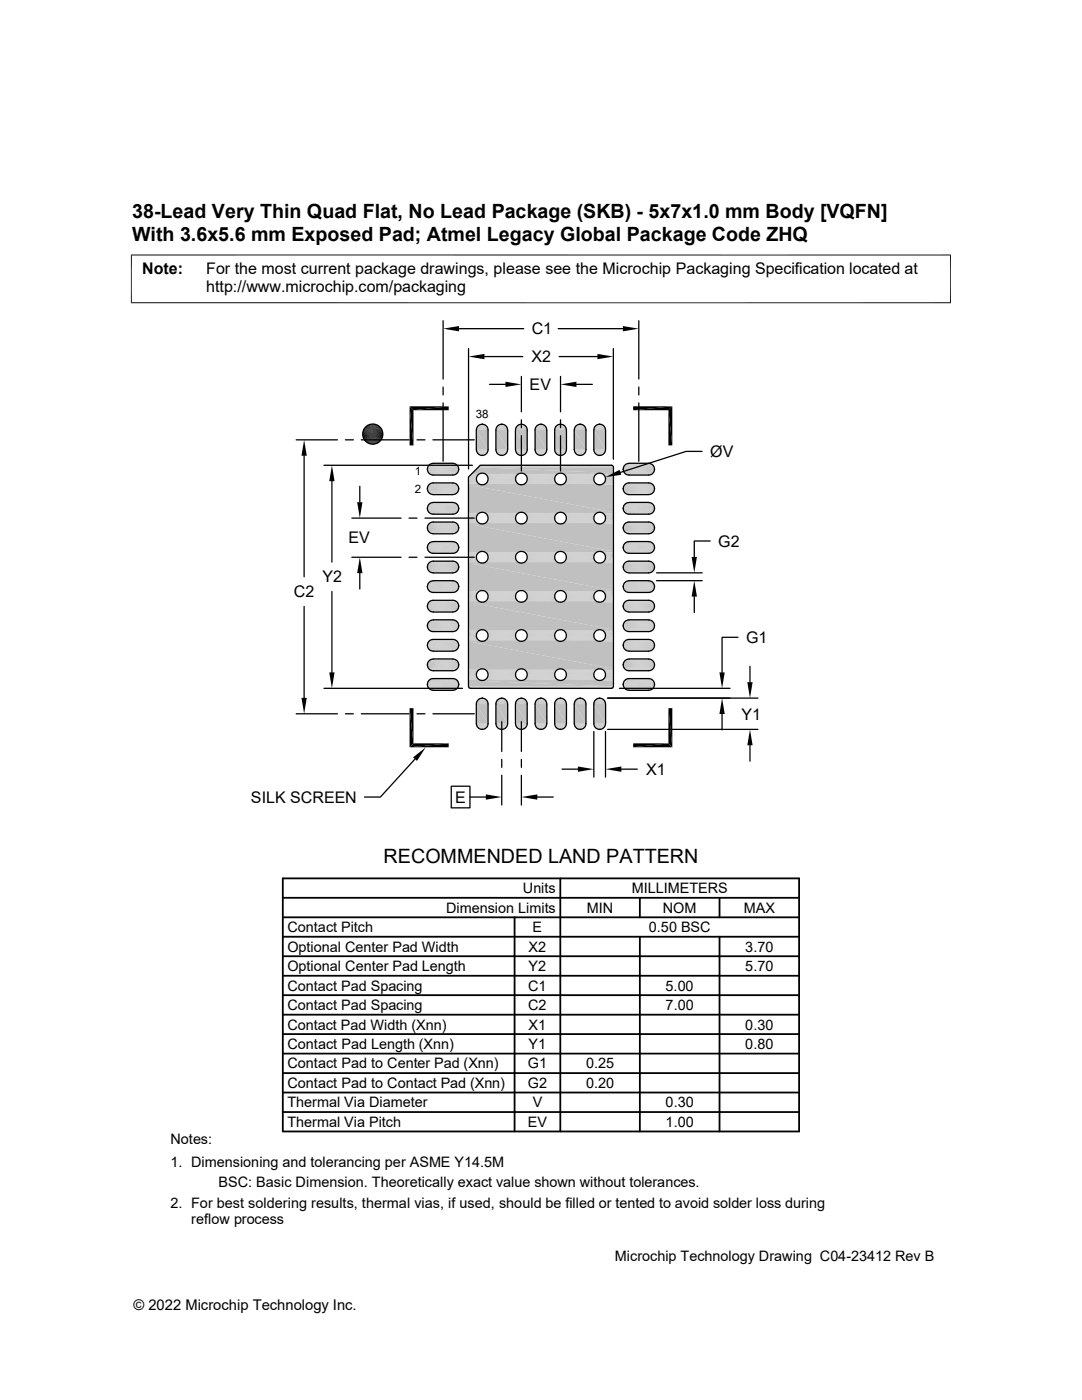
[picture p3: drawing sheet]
<svg xmlns="http://www.w3.org/2000/svg" width="216mm" height="279mm" viewBox="0 0 216 279" stroke-linecap="round" stroke-linejoin="round" font-family="sans-serif">
<defs><g id="words">
<g font-size="3.9">
<text x="26.4" y="43.5">38-Lead Very Thin Quad Flat, No Lead Package (SKB) - 5x7x1.0 mm Body [VQFN]</text>
<text x="26.4" y="48.1">With 3.6x5.6 mm Exposed Pad; Atmel Legacy Global Package Code ZHQ</text>
<text x="76.5" y="172.3">RECOMMENDED LAND PATTERN</text>
</g>
<g font-size="3.2">
<text x="28.4" y="54.7">Note:</text>
<text x="41.1" y="58.3">http://www.microchip.com/packaging</text>
<text x="41.1" y="54.7">For the most current package drawings, please see the Microchip Packaging Specification located at</text>
<text x="106.1" y="66.7">C1</text>
<text x="105.7" y="77.9">EV</text>
<text x="106.1" y="72.3">X2</text>
<text x="141.7" y="91.2">ØV</text>
<text x="69.6" y="108.4">EV</text>
<text x="143.3" y="109.1">G2</text>
<text x="58.7" y="119.2">C2</text>
<text x="64.4" y="116.2">Y2</text>
<text x="148.9" y="128.3">G1</text>
<text x="148" y="143.6">Y1</text>
<text x="128.9" y="154.6">X1</text>
<text x="50.1" y="160.2">SILK SCREEN</text>
<text x="90.8" y="160.2">E</text>
</g>
<g font-size="2.9">
<text x="104.3" y="178.3">Units</text>
<text x="126" y="178.3">MILLIMETERS</text>
<text x="89" y="182.2">Dimension Limits</text>
<text x="117.1" y="182.2">MIN</text>
<text x="132.3" y="182.2">NOM</text>
<text x="148.4" y="182.2">MAX</text>
<text x="57.3" y="189.9">Optional Center Pad Width</text>
<text x="57.3" y="186">Contact Pitch</text>
<text x="105.5" y="189.9">X2</text>
<text x="106.3" y="186">E</text>
<text x="129.5" y="186">0.50 BSC</text>
<text x="148.7" y="189.9">3.70</text>
<text x="57.3" y="193.8">Optional Center Pad Length</text>
<text x="57.3" y="197.7">Contact Pad Spacing</text>
<text x="105.4" y="197.7">C1</text>
<text x="105.5" y="193.8">Y2</text>
<text x="132.8" y="197.7">5.00</text>
<text x="148.7" y="193.8">5.70</text>
<text x="57.3" y="201.6">Contact Pad Spacing</text>
<text x="105.4" y="201.6">C2</text>
<text x="132.8" y="201.6">7.00</text>
<text x="57.3" y="209.4">Contact Pad Length (Xnn)</text>
<text x="57.3" y="205.5">Contact Pad Width (Xnn)</text>
<text x="105.5" y="209.4">Y1</text>
<text x="105.5" y="205.5">X1</text>
<text x="148.7" y="209.4">0.80</text>
<text x="148.7" y="205.5">0.30</text>
<text x="57.3" y="213.2">Contact Pad to Center Pad (Xnn)</text>
<text x="105.3" y="213.2">G1</text>
<text x="116.9" y="213.2">0.25</text>
<text x="57.3" y="217.1">Contact Pad to Contact Pad (Xnn)</text>
<text x="57.3" y="221">Thermal Via Diameter</text>
<text x="105.3" y="217.1">G2</text>
<text x="106.3" y="221">V</text>
<text x="116.9" y="217.1">0.20</text>
<text x="132.8" y="221">0.30</text>
<text x="57.3" y="224.9">Thermal Via Pitch</text>
<text x="105.3" y="224.9">EV</text>
<text x="132.8" y="224.9">1.00</text>
<text x="34" y="228.3">Notes:</text>
<text x="34" y="232.9">1. Dimensioning and tolerancing per ASME Y14.5M</text>
<text x="43.6" y="237">BSC: Basic Dimension. Theoretically exact value shown without tolerances.</text>
<text x="34" y="241">2. For best soldering results, thermal vias, if used, should be filled or tented to avoid solder loss during</text>
<text x="38.1" y="244.3">reflow process</text>
<text x="122.7" y="251.7">Microchip Technology Drawing C04-23412 Rev B</text>
<text x="26.6" y="261.3">© 2022 Microchip Technology Inc.</text>
</g>
<g font-size="2.3">
<text x="94.9" y="83.4">38</text>
<text x="82.8" y="94.9">1</text>
<text x="82.8" y="98.4">2</text>
</g>
</g></defs>
<g fill="#c0c0c0">
<path d="M96 84.7h.4z"/>
<path d="M99.9 84.7h.4z"/>
<path d="M103.8 84.7h.4z"/>
<path d="M107.8 84.7h.3z"/>
<path d="M111.7 84.7h.4z"/>
<path d="M115.6 84.7h.4z"/>
<path d="M119.5 84.7h.4z"/>
<path d="M119.4 84.7h.5z"/>
<path d="M115.5 84.7h.5z"/>
<path d="M111.6 84.7h.5z"/>
<path d="M107.7 84.7h.5z"/>
<path d="M107.8 84.7h.4z"/>
<path d="M99.9 84.7h.5z"/>
<path d="M119.3 84.7h.8z"/>
<path d="M119.4 84.7h.7z"/>
<path d="M115.4 84.7h.8z"/>
<path d="M115.5 84.7h.7z"/>
<path d="M111.5 84.7h.7z"/>
<path d="M111.6 84.7h.6z"/>
<path d="M107.5 84.7h.8z"/>
<path d="M107.7 84.7h.6z"/>
<path d="M103.7 84.7h.7z"/>
<path d="M103.8 84.7h.6z"/>
<path d="M99.7 84.7h.8z"/>
<path d="M99.9 84.7h.6z"/>
<path d="M95.8 84.7h.8z"/>
<path d="M96 84.7h.6z"/>
<path d="M119.2 84.8h.9z"/>
<path d="M119.3 84.7l.8 .1z"/>
<path d="M115.3 84.8h.9z"/>
<path d="M115.4 84.7l.8 .1z"/>
<path d="M111.4 84.8h.9z"/>
<path d="M111.5 84.7l.8 .1z"/>
<path d="M107.5 84.8h.9z"/>
<path d="M107.5 84.7l.9 .1z"/>
<path d="M103.6 84.8h.9z"/>
<path d="M103.7 84.7l.8 .1z"/>
<path d="M99.7 84.8h.9z"/>
<path d="M99.7 84.7l.9 .1z"/>
<path d="M95.8 84.8h.8z"/>
<path d="M95.8 84.7l.8 .1z"/>
<path d="M119.1 84.8h1.1z"/>
<path d="M119.2 84.8h1z"/>
<path d="M115.2 84.8h1.1z"/>
<path d="M115.3 84.8h1z"/>
<path d="M111.3 84.8h1.1z"/>
<path d="M111.4 84.8h1z"/>
<path d="M107.4 84.8h1.1z"/>
<path d="M107.5 84.8h1z"/>
<path d="M103.5 84.8h1.1z"/>
<path d="M103.6 84.8h1z"/>
<path d="M99.5 84.8h1.2z"/>
<path d="M99.7 84.8h1z"/>
<path d="M95.6 84.8h1.2z"/>
<path d="M95.8 84.8h1z"/>
<path d="M119 84.9h1.3z"/>
<path d="M119.1 84.8l1.2 .1z"/>
<path d="M115.1 84.9h1.3z"/>
<path d="M115.2 84.8l1.2 .1z"/>
<path d="M111.2 84.9h1.3z"/>
<path d="M111.3 84.8l1.2 .1z"/>
<path d="M107.3 84.9h1.3z"/>
<path d="M107.4 84.8l1.2 .1z"/>
<path d="M103.4 84.9h1.3z"/>
<path d="M103.5 84.8l1.2 .1z"/>
<path d="M99.5 84.9h1.3z"/>
<path d="M99.5 84.8l1.3 .1z"/>
<path d="M95.6 84.9h1.3z"/>
<path d="M95.6 84.8l1.3 .1z"/>
<path d="M118.9 84.9h1.5z"/>
<path d="M119 84.9h1.4z"/>
<path d="M115 84.9h1.5z"/>
<path d="M115.1 84.9h1.4z"/>
<path d="M111.1 84.9h1.5z"/>
<path d="M111.2 84.9h1.4z"/>
<path d="M107.2 84.9h1.5z"/>
<path d="M107.3 84.9h1.4z"/>
<path d="M103.3 84.9h1.5z"/>
<path d="M103.4 84.9h1.4z"/>
<path d="M99.4 84.9h1.5z"/>
<path d="M99.5 84.9h1.4z"/>
<path d="M95.5 84.9h1.5z"/>
<path d="M95.6 84.9h1.4z"/>
<path d="M118.9 84.9l1.6 .1h-1.7z"/>
<path d="M118.9 84.9l1.6 .1z"/>
<path d="M115 84.9l1.6 .1h-1.7z"/>
<path d="M115 84.9l1.6 .1z"/>
<path d="M111.1 84.9l1.6 .1h-1.7z"/>
<path d="M111.1 84.9l1.6 .1z"/>
<path d="M107.2 84.9l1.6 .1h-1.7z"/>
<path d="M107.2 84.9l1.6 .1z"/>
<path d="M103.3 84.9l1.6 .1h-1.7z"/>
<path d="M103.3 84.9l1.6 .1z"/>
<path d="M99.4 84.9l1.5 .1h-1.6z"/>
<path d="M99.4 84.9l1.5 .1z"/>
<path d="M95.5 84.9l1.5 .1h-1.6z"/>
<path d="M95.5 84.9l1.5 .1z"/>
<path d="M118.8 85l1.8 .1z"/>
<path d="M114.9 85l1.7 .1z"/>
<path d="M111 85l1.8 .1z"/>
<path d="M107.1 85l1.7 .1z"/>
<path d="M103.2 85l1.7 .1z"/>
<path d="M99.3 85l1.7 .1z"/>
<path d="M95.4 85l1.7 .1z"/>
<path d="M118.8 85.1l1.8 .1h-1.9z"/>
<path d="M118.8 85.1h1.8v.1z"/>
<path d="M114.9 85.1l1.8 .1h-1.9z"/>
<path d="M114.9 85.1h1.7l.1 .1z"/>
<path d="M111 85.1l1.8 .1h-1.9z"/>
<path d="M111 85.1h1.8v.1z"/>
<path d="M107 85.1l1.9 .1h-1.9z"/>
<path d="M107 85.1h1.8l.1 .1z"/>
<path d="M103.1 85.1l1.9 .1h-1.9z"/>
<path d="M103.1 85.1h1.8l.1 .1z"/>
<path d="M99.2 85.1l1.9 .1h-2z"/>
<path d="M99.2 85.1h1.8l.1 .1z"/>
<path d="M95.3 85.1l1.9 .1h-2z"/>
<path d="M95.3 85.1h1.8l.1 .1z"/>
</g>
<path d="M118.7 85.2h2" fill="none" stroke="#c0c0c0" stroke-width=".2"/>
<path d="M118.7 85.2h2z" fill="#c0c0c0"/>
<path d="M114.7 85.2h2.1" fill="none" stroke="#c0c0c0" stroke-width=".2"/>
<path d="M114.8 85.2h2z" fill="#c0c0c0"/>
<path d="M110.8 85.2h2.1" fill="none" stroke="#c0c0c0" stroke-width=".2"/>
<path d="M110.9 85.2h2z" fill="#c0c0c0"/>
<path d="M106.9 85.2h2" fill="none" stroke="#c0c0c0" stroke-width=".2"/>
<path d="M107 85.2h1.9z" fill="#c0c0c0"/>
<path d="M103 85.2h2.1" fill="none" stroke="#c0c0c0" stroke-width=".2"/>
<path d="M103.1 85.2h2z" fill="#c0c0c0"/>
<path d="M99.1 85.2h2" fill="none" stroke="#c0c0c0" stroke-width=".2"/>
<path d="M99.1 85.2h2z" fill="#c0c0c0"/>
<path d="M95.2 85.2h2" fill="none" stroke="#c0c0c0" stroke-width=".2"/>
<path d="M95.2 85.2h2z" fill="#c0c0c0"/>
<g fill="none" stroke="#c0c0c0" stroke-width=".2">
<path d="M95.1 85.6h2.3M95.1 85.5h2.3M95.1 85.3h2.2M95.1 85.4h2.2M99 85.5h2.3M99 85.6h2.3M99 85.4h2.2M99 85.3h2.2M102.9 85.6h2.3M102.9 85.5h2.3M102.9 85.4h2.2M103 85.3h2.1"/>
<path d="M106.8 85.5h2.3M106.8 85.6h2.3M106.8 85.3h2.2M106.8 85.4h2.3M110.7 85.6h2.3M110.7 85.5h2.3M110.7 85.4h2.2M110.8 85.3h2.1M114.6 85.5h2.3M114.6 85.6h2.3M114.7 85.4h2.2M114.7 85.3h2.1"/>
<path d="M118.5 85.5h2.3M118.5 85.6h2.3M118.6 85.3h2.1M118.6 85.4h2.2"/>
</g>
<path d="M95 85.7h2.4M99 85.7h2.3M102.8 85.7h2.4M106.8 85.7h2.3M110.7 85.7h2.3M114.6 85.7h2.3M118.5 85.7h2.3" fill="none" stroke="#c0c0c0" stroke-width=".21"/>
<g fill="#c0c0c0">
<path d="M118.5 85.8l2.3 3.9h-2.3z"/>
<path d="M118.5 85.8h2.3v3.9z"/>
<path d="M114.6 85.8l2.3 3.9h-2.3z"/>
<path d="M114.6 85.8h2.3v3.9z"/>
<path d="M110.7 85.8l2.3 3.9h-2.3z"/>
<path d="M110.7 85.8h2.3v3.9z"/>
<path d="M106.8 85.8l2.3 3.9h-2.3z"/>
<path d="M106.8 85.8h2.3v3.9z"/>
<path d="M102.8 85.8l2.4 3.9h-2.4z"/>
<path d="M102.8 85.8h2.4v3.9z"/>
<path d="M99 85.8l2.3 3.9h-2.3z"/>
<path d="M99 85.8h2.3v3.9z"/>
<path d="M95 85.8l2.4 3.9h-2.4z"/>
<path d="M95 85.8h2.4v3.9z"/>
</g>
<path d="M95 89.8h2.4M99 89.8h2.3M102.8 89.8h2.4M106.8 89.8h2.3M110.7 89.8h2.3M114.6 89.8h2.3M118.5 89.8h2.3" fill="none" stroke="#c0c0c0" stroke-width=".21"/>
<g fill="none" stroke="#c0c0c0" stroke-width=".2">
<path d="M95.1 89.9h2.3M95.1 90h2.3M95.1 90.2h2.2M95.1 90.3h2.2M99 89.9h2.3M99 90h2.3M99 90.2h2.2M99 90.3h2.2M102.9 89.9h2.3M102.9 90h2.3M102.9 90.2h2.2M103 90.3h2.1"/>
<path d="M106.8 89.9h2.3M106.8 90h2.3M106.8 90.2h2.3M106.8 90.3h2.2M110.7 89.9h2.3M110.7 90h2.3M110.7 90.2h2.2M110.8 90.3h2.1M114.6 89.9h2.3M114.6 90h2.3M114.7 90.2h2.2M114.7 90.3h2.1"/>
<path d="M118.5 89.9h2.3M118.5 90h2.3M118.6 90.2h2.2M118.6 90.3h2.1"/>
</g>
<path d="M118.7 90.3l1.9 .1z" fill="#c0c0c0"/>
<path d="M118.7 90.3h2" fill="none" stroke="#c0c0c0" stroke-width=".2"/>
<path d="M114.7 90.3l2 .1z" fill="#c0c0c0"/>
<path d="M114.7 90.3h2.1" fill="none" stroke="#c0c0c0" stroke-width=".2"/>
<path d="M110.8 90.3l2 .1z" fill="#c0c0c0"/>
<path d="M110.8 90.3h2.1" fill="none" stroke="#c0c0c0" stroke-width=".2"/>
<path d="M106.9 90.3l2 .1z" fill="#c0c0c0"/>
<path d="M106.9 90.3h2" fill="none" stroke="#c0c0c0" stroke-width=".2"/>
<path d="M103 90.3l2 .1z" fill="#c0c0c0"/>
<path d="M103 90.3h2.1" fill="none" stroke="#c0c0c0" stroke-width=".2"/>
<path d="M99.1 90.3l2 .1z" fill="#c0c0c0"/>
<path d="M99.1 90.3h2" fill="none" stroke="#c0c0c0" stroke-width=".2"/>
<path d="M95.2 90.3l2 .1z" fill="#c0c0c0"/>
<path d="M95.2 90.3h2" fill="none" stroke="#c0c0c0" stroke-width=".2"/>
<g fill="#c0c0c0">
<path d="M118.7 90.4l1.9 .1h-1.8z"/>
<path d="M118.7 90.4h1.9v.1z"/>
<path d="M114.8 90.4l1.8 .1h-1.7z"/>
<path d="M114.8 90.4h1.9l-.1 .1z"/>
<path d="M110.9 90.4l1.9 .1h-1.8z"/>
<path d="M110.9 90.4h1.9v.1z"/>
<path d="M107 90.4l1.8 .1h-1.8z"/>
<path d="M107 90.4h1.9l-.1 .1z"/>
<path d="M103.1 90.4l1.8 .1h-1.8z"/>
<path d="M103.1 90.4h1.9l-.1 .1z"/>
<path d="M99.1 90.4l1.9 .1h-1.8z"/>
<path d="M99.1 90.4h2l-.1 .1z"/>
<path d="M95.2 90.4l1.9 .1h-1.8z"/>
<path d="M95.2 90.4h2l-.1 .1z"/>
<path d="M118.8 90.5l1.7 .1z"/>
<path d="M118.8 90.5h1.8z"/>
<path d="M114.9 90.5l1.7 .1z"/>
<path d="M114.9 90.5h1.7z"/>
<path d="M111 90.5l1.7 .1z"/>
<path d="M111 90.5h1.8z"/>
<path d="M107 90.5l1.8 .1z"/>
<path d="M107 90.5h1.8z"/>
<path d="M103.1 90.5l1.8 .1z"/>
<path d="M103.1 90.5h1.8z"/>
<path d="M99.2 90.5l1.7 .1z"/>
<path d="M99.2 90.5h1.8z"/>
<path d="M95.3 90.5l1.7 .1z"/>
<path d="M95.3 90.5h1.8z"/>
<path d="M118.8 90.6h1.6z"/>
<path d="M118.8 90.6h1.7z"/>
<path d="M114.9 90.6h1.6z"/>
<path d="M114.9 90.6h1.7z"/>
<path d="M111 90.6h1.6z"/>
<path d="M111 90.6h1.7z"/>
<path d="M107.1 90.6h1.6z"/>
<path d="M107.1 90.6h1.7z"/>
<path d="M103.2 90.6h1.6z"/>
<path d="M103.2 90.6h1.7z"/>
<path d="M99.3 90.6h1.6z"/>
<path d="M95.4 90.6h1.6z"/>
<path d="M118.9 90.6l1.4 .1z"/>
<path d="M118.9 90.6h1.5z"/>
<path d="M115 90.6l1.4 .1z"/>
<path d="M115 90.6h1.5z"/>
<path d="M111.1 90.6l1.4 .1z"/>
<path d="M111.1 90.6h1.5z"/>
<path d="M107.2 90.6l1.4 .1z"/>
<path d="M107.2 90.6h1.5z"/>
<path d="M103.3 90.6l1.4 .1z"/>
<path d="M103.3 90.6h1.5z"/>
<path d="M99.4 90.6l1.4 .1z"/>
<path d="M99.4 90.6h1.5z"/>
<path d="M95.5 90.6l1.4 .1z"/>
<path d="M95.5 90.6h1.5z"/>
<path d="M119 90.7h1.2z"/>
<path d="M119 90.7h1.3z"/>
<path d="M115.1 90.7h1.2z"/>
<path d="M115.1 90.7h1.3z"/>
<path d="M111.2 90.7h1.2z"/>
<path d="M111.2 90.7h1.3z"/>
<path d="M107.3 90.7h1.2z"/>
<path d="M107.3 90.7h1.3z"/>
<path d="M103.4 90.7h1.2z"/>
<path d="M103.4 90.7h1.3z"/>
<path d="M99.5 90.7h1.2z"/>
<path d="M99.5 90.7h1.3z"/>
<path d="M95.6 90.7h1.2z"/>
<path d="M95.6 90.7h1.3z"/>
<path d="M119.1 90.7l1 .1z"/>
<path d="M119.1 90.7h1.1z"/>
<path d="M115.2 90.7l1 .1z"/>
<path d="M115.2 90.7h1.1z"/>
<path d="M111.3 90.7l1 .1z"/>
<path d="M111.3 90.7h1.1z"/>
<path d="M107.4 90.7l1 .1z"/>
<path d="M107.4 90.7h1.1z"/>
<path d="M103.5 90.7l1 .1z"/>
<path d="M103.5 90.7h1.1z"/>
<path d="M99.5 90.7l1.1 .1z"/>
<path d="M95.6 90.7l1 .1z"/>
<path d="M119.2 90.8h.9z"/>
<path d="M115.3 90.8h.9z"/>
<path d="M111.4 90.8h.8z"/>
<path d="M111.4 90.8h.9z"/>
<path d="M107.5 90.8h.8z"/>
<path d="M107.5 90.8h.9z"/>
<path d="M103.6 90.8h.8z"/>
<path d="M103.6 90.8h.9z"/>
<path d="M99.7 90.8h.8z"/>
<path d="M99.7 90.8h.9z"/>
<path d="M95.8 90.8h.8z"/>
<path d="M119.3 90.8l.6 .1z"/>
<path d="M119.3 90.8h.8z"/>
<path d="M115.4 90.8l.6 .1z"/>
<path d="M115.4 90.8h.8z"/>
<path d="M111.5 90.8l.6 .1z"/>
<path d="M111.5 90.8h.7z"/>
<path d="M107.5 90.8l.7 .1z"/>
<path d="M103.7 90.8l.5 .1z"/>
<path d="M103.7 90.8h.7z"/>
<path d="M99.7 90.8l.7 .1z"/>
<path d="M95.8 90.8l.6 .1z"/>
<path d="M96 90.9h.4z"/>
<path d="M99.9 90.9h.4z"/>
<path d="M103.8 90.9h.4z"/>
<path d="M107.8 90.9h.3z"/>
<path d="M111.7 90.9h.4z"/>
<path d="M115.6 90.9h.4z"/>
<path d="M119.5 90.9h.4z"/>
<path d="M119.4 90.9h.5z"/>
<path d="M115.5 90.9h.5z"/>
<path d="M111.6 90.9h.5z"/>
<path d="M107.7 90.9h.4z"/>
<path d="M107.7 90.9h.5z"/>
<path d="M99.9 90.9h.5z"/>
</g>
<g fill="none" stroke="#c0c0c0" stroke-width=".2">
<path d="M85.3 93.3h6.2M85.3 93.7h6.2M85.3 94.1h6.2M85.3 93.1h6.2M85.4 94.3h6M85.4 93h6M85.6 92.8h5.6M85.7 92.7h5.4M85.9 92.6h5M86 92.5h4.8M95.4 93.2h27M95.5 93.1h26.9"/>
<path d="M95.6 93.1h26.8M95.7 93h26.6M95.7 92.9h26.6M95.8 92.9h26.4M95.8 92.9h26.3M124.4 93.7h6.2M124.4 93.3h6.2M124.4 94.1h6.1M124.4 93.1h6.1M124.5 93h6M124.5 94.3h6M124.6 92.8h5.7"/>
<path d="M124.8 92.7h5.4M124.9 92.6h5.1M125.1 92.5h4.7"/>
</g>
<path d="M85.3 93.5h6.2M85.3 93.9h6.2M124.4 93.5h6.2M124.4 93.9h6.2" fill="none" stroke="#c0c0c0" stroke-width=".21"/>
<g fill="#c0c0c0">
<path d="M95.4 93.2l27 1.2h-28.1z"/>
<path d="M95.4 93.2h27v1.2z"/>
</g>
<path d="M96.3 94.4h26.1" fill="none" stroke="#c0c0c0" stroke-width=".2"/>
<path d="M94.3 94.4h1.8z" fill="#c0c0c0"/>
<path d="M94.3 94.4h2M96.4 94.4h7.5M96.5 94.5h7.3M104.2 94.4h7.5M104.3 94.5h7.3M112 94.4h7.5M112.1 94.5h7.3M119.8 94.4h2.6" fill="none" stroke="#c0c0c0" stroke-width=".2"/>
<g fill="#c0c0c0">
<path d="M94.3 94.4l1.5 .1z"/>
<path d="M94.3 94.4h1.8z"/>
</g>
<path d="M85.6 94.5h5.6M96.6 94.5h7.1M104.4 94.5h7.1M112.2 94.5h7.1M119.9 94.5h2.5M124.6 94.5h5.7" fill="none" stroke="#c0c0c0" stroke-width=".2"/>
<g fill="#c0c0c0">
<path d="M94.2 94.5l1.4 .1h-1.5z"/>
<path d="M94.2 94.5h1.6z"/>
</g>
<path d="M85.7 94.6h5.4M96.8 94.6h6.6M96.9 94.7h6.5M104.6 94.6h6.7M104.7 94.7h6.5M112.4 94.6h6.7M112.5 94.7h6.5M120.1 94.6h2.3M124.8 94.6h5.4" fill="none" stroke="#c0c0c0" stroke-width=".2"/>
<g fill="#c0c0c0">
<path d="M94.1 94.6l1.3 .1h-1.4z"/>
<path d="M94.1 94.6h1.5l-.2 .1z"/>
</g>
<path d="M85.9 94.7h5M86 94.8h4.8M97 94.7h6.3M97.1 94.8h6.1M104.8 94.7h6.3M104.9 94.8h6.1M112.6 94.7h6.3M112.7 94.8h6.1M120.4 94.7h2M124.9 94.7h5.1M125.1 94.8h4.7" fill="none" stroke="#c0c0c0" stroke-width=".2"/>
<g fill="#c0c0c0">
<path d="M94 94.7l1.3 .2h-1.5z"/>
<path d="M94 94.7h1.4l-.1 .2z"/>
<path d="M120.5 94.8l1.9 .2h-1.8z"/>
<path d="M120.5 94.8h1.9v.2z"/>
</g>
<path d="M97.1 94.9h6M97.2 95h5.9M104.9 94.9h6M105 95h5.9M112.8 94.9h5.9M112.8 95h5.9" fill="none" stroke="#c0c0c0" stroke-width=".2"/>
<g fill="#c0c0c0">
<path d="M93.8 94.9l1.4 .2h-1.6z"/>
<path d="M93.8 94.9h1.5l-.1 .2z"/>
<path d="M120.6 95l1.8 .1h-1.6z"/>
<path d="M120.6 95h1.8v.1z"/>
</g>
<path d="M97.3 95.1h5.7M105.1 95.1h5.7M112.9 95.1h5.7" fill="none" stroke="#c0c0c0" stroke-width=".2"/>
<g fill="#c0c0c0">
<path d="M93.6 95.1l1.5 .1h-1.6z"/>
<path d="M93.6 95.1h1.6l-.1 .1z"/>
</g>
<path d="M97.3 95.2h5.7M105.1 95.2h5.7M112.9 95.2h5.7" fill="none" stroke="#c0c0c0" stroke-width=".2"/>
<g fill="#c0c0c0">
<path d="M93.5 95.2l1.6 .1z"/>
<path d="M93.5 95.2h1.6z"/>
<path d="M120.8 95.1l1.6 .3h-1.6z"/>
<path d="M120.8 95.1h1.6v.3z"/>
</g>
<path d="M97.3 95.3h5.6M97.4 95.4h5.5M105.2 95.3h5.5M105.2 95.4h5.5M113 95.3h5.5M113 95.4h5.5" fill="none" stroke="#c0c0c0" stroke-width=".2"/>
<g fill="#c0c0c0">
<path d="M93.5 95.2l1.5 .3h-1.5z"/>
<path d="M93.5 95.2h1.6l-.1 .3z"/>
<path d="M120.8 95.4l1.6 .2h-1.6z"/>
<path d="M120.8 95.4h1.6v.2z"/>
</g>
<path d="M97.4 95.5h5.5M97.4 95.6h5.5M105.2 95.5h5.5M105.2 95.6h5.5M113 95.6h5.5M113 95.5h5.5" fill="none" stroke="#c0c0c0" stroke-width=".2"/>
<g fill="#c0c0c0">
<path d="M93.5 95.5l1.5 .2h-1.5z"/>
<path d="M93.5 95.5h1.5v.2z"/>
<path d="M120.8 95.6l1.6 .2h-1.6z"/>
<path d="M120.8 95.6h1.6v.2z"/>
</g>
<path d="M97.3 95.9h5.6M97.4 95.8h5.5M105.2 95.9h5.5M105.2 95.8h5.5M113 95.9h5.5M113 95.8h5.5" fill="none" stroke="#c0c0c0" stroke-width=".2"/>
<g fill="#c0c0c0">
<path d="M93.5 95.7l1.6 .2h-1.6z"/>
<path d="M93.5 95.7h1.5l.1 .2z"/>
<path d="M120.8 95.8l1.6 .2h-1.6z"/>
<path d="M120.8 95.8h1.6v.2z"/>
</g>
<path d="M97.3 96.1h5.7M97.3 96h5.7M105.1 96.1h5.7M105.1 96h5.7M112.9 96.1h5.7M112.9 96h5.7" fill="none" stroke="#c0c0c0" stroke-width=".2"/>
<g fill="#c0c0c0">
<path d="M93.5 95.9l1.7 .2h-1.7z"/>
<path d="M93.5 95.9h1.6l.1 .2z"/>
<path d="M120.8 96l1.6 .2h-1.8z"/>
<path d="M120.8 96h1.6v.2z"/>
</g>
<path d="M97.1 96.3h6M97.2 96.2h5.9M104.9 96.3h6M105 96.2h5.9M112.8 96.3h5.9M112.8 96.2h5.9" fill="none" stroke="#c0c0c0" stroke-width=".2"/>
<g fill="#c0c0c0">
<path d="M93.5 96.1l1.8 .2h-1.8z"/>
<path d="M93.5 96.1h1.7l.1 .2z"/>
</g>
<path d="M86.2 96.4h4.4M125.3 96.4h4.3" fill="none" stroke="#c0c0c0" stroke-width=".2"/>
<g fill="#c0c0c0">
<path d="M120.6 96.2l1.8 .2h-1.9z"/>
<path d="M120.6 96.2h1.8v.2z"/>
</g>
<path d="M86 96.4h4.8M97 96.4h6.3M97.1 96.4h6.1M104.8 96.4h6.3M104.9 96.4h6.1M112.6 96.4h6.3M112.7 96.4h6.1M125.1 96.4h4.7" fill="none" stroke="#c0c0c0" stroke-width=".2"/>
<g fill="#c0c0c0">
<path d="M93.5 96.3l1.9 .2h-1.9z"/>
<path d="M93.5 96.3h1.8l.1 .2z"/>
</g>
<path d="M85.9 96.5h5M120.4 96.5h2M124.9 96.5h5.1" fill="none" stroke="#c0c0c0" stroke-width=".2"/>
<path d="M120.5 96.4h1.9v.1z" fill="#c0c0c0"/>
<g fill="none" stroke="#c0c0c0" stroke-width=".2">
<path d="M85.3 97.4h6.2M85.3 97.8h6.2M85.3 98h6.2M85.3 97h6.2M85.4 98.2h6M85.4 96.9h6M85.6 98.4h5.6M85.6 96.7h5.6M85.7 96.6h5.4M85.7 98.5h5.4M85.9 98.6h5M86 98.7h4.8"/>
<path d="M86.2 98.7h4.4M93.5 96.5h2.1M93.5 96.6h2.3M93.5 96.7h2.6M93.5 96.8h26.2M96.4 96.7h7.5M96.6 96.7h7.1M96.7 96.6h6.8M96.8 96.6h6.6M96.9 96.5h6.5M104.2 96.7h7.5M104.4 96.7h7.1"/>
<path d="M104.5 96.6h6.9M104.6 96.6h6.7M104.7 96.5h6.5M112 96.7h7.5M112.2 96.7h7.1M112.3 96.6h6.9M112.4 96.6h6.7M112.5 96.5h6.5M119.7 96.7h2.7M119.9 96.7h2.5M120.1 96.6h2.3M124.4 97.4h6.2"/>
<path d="M124.4 97.8h6.2M124.4 98h6.1M124.4 97h6.1M124.5 96.9h6M124.5 98.2h6M124.6 98.4h5.7M124.6 96.7h5.7M124.8 96.6h5.4M124.8 98.5h5.4M124.9 98.6h5.1M125.1 98.7h4.7M125.3 98.7h4.3"/>
<path d="M85.3 101.1h6.2M85.3 101.5h6.2M85.3 101.9h6.2M85.3 101h6.2M85.4 102.1h6M85.4 100.8h6M85.6 100.6h5.6M85.7 100.5h5.4M85.9 100.4h5M86 100.3h4.8M86.2 100.3h4.4M124.4 101.5h6.2"/>
<path d="M124.4 101.1h6.2M124.4 101.9h6.1M124.4 101h6.1M124.5 100.8h6M124.5 102.1h6M124.6 100.6h5.7M124.8 100.5h5.4M124.9 100.4h5.1M125.1 100.3h4.7M125.3 100.3h4.3"/>
</g>
<path d="M85.3 97.2h6.2M85.3 97.6h6.2M124.4 97.6h6.2M124.4 97.2h6.2M85.3 101.3h6.2M85.3 101.7h6.2M124.4 101.3h6.2M124.4 101.7h6.2" fill="none" stroke="#c0c0c0" stroke-width=".21"/>
<g fill="#c0c0c0">
<path d="M93.5 96.8l28.9 5.4h-28.9z"/>
<path d="M93.5 96.8h28.9v5.4z"/>
</g>
<g fill="none" stroke="#c0c0c0" stroke-width=".2">
<path d="M85.6 102.3h5.6M85.7 102.4h5.4M93.5 102.2h28.9M93.5 102.3h2.6M93.5 102.3h2.3M96.4 102.2h7.5M96.6 102.3h7.1M96.7 102.4h6.8M96.8 102.4h6.6M96.9 102.5h6.5M104.2 102.2h7.5M104.4 102.3h7.1"/>
<path d="M104.5 102.4h6.9M104.6 102.4h6.7M104.7 102.5h6.5M112 102.2h7.5M112.2 102.3h7.1M112.3 102.4h6.9M112.4 102.4h6.7M112.5 102.5h6.5M119.8 102.2h2.6M119.9 102.3h2.5M120.1 102.4h2.3M124.6 102.3h5.7"/>
<path d="M124.8 102.4h5.4"/>
</g>
<path d="M93.5 102.4l1.9 .1h-1.9z" fill="#c0c0c0"/>
<g fill="none" stroke="#c0c0c0" stroke-width=".2">
<path d="M85.9 102.5h5M86 102.6h4.8M86.2 102.6h4.4M93.5 102.4h2.1M97 102.6h6.3M97.1 102.6h6.1M104.8 102.6h6.3M104.9 102.6h6.1M112.6 102.6h6.3M112.7 102.6h6.1M120.4 102.5h2M124.9 102.5h5.1"/>
<path d="M125.1 102.6h4.7M125.3 102.6h4.3"/>
</g>
<g fill="#c0c0c0">
<path d="M93.5 102.5l1.8 .2h-1.8z"/>
<path d="M93.5 102.5h1.9l-.1 .2z"/>
<path d="M120.5 102.6l1.9 .2h-1.8z"/>
<path d="M120.5 102.6h1.9v.2z"/>
</g>
<path d="M97.1 102.7h6M97.2 102.8h5.9M104.9 102.7h6M105 102.8h5.9M112.8 102.7h5.9M112.8 102.8h5.9" fill="none" stroke="#c0c0c0" stroke-width=".2"/>
<g fill="#c0c0c0">
<path d="M93.5 102.7l1.7 .2h-1.7z"/>
<path d="M93.5 102.7h1.8l-.1 .2z"/>
<path d="M120.6 102.8l1.8 .2h-1.6z"/>
<path d="M120.6 102.8h1.8v.2z"/>
</g>
<path d="M97.3 102.9h5.7M97.3 103h5.7M105.1 102.9h5.7M105.1 103h5.7M112.9 102.9h5.7M112.9 103h5.7" fill="none" stroke="#c0c0c0" stroke-width=".2"/>
<g fill="#c0c0c0">
<path d="M93.5 102.9l1.6 .2h-1.6z"/>
<path d="M93.5 102.9h1.7l-.1 .2z"/>
<path d="M120.8 103l1.6 .2h-1.6z"/>
<path d="M120.8 103h1.6v.2z"/>
</g>
<path d="M97.3 103.1h5.6M97.4 103.2h5.5M105.2 103.1h5.5M105.2 103.2h5.5M113 103.1h5.5M113 103.2h5.5" fill="none" stroke="#c0c0c0" stroke-width=".2"/>
<g fill="#c0c0c0">
<path d="M93.5 103.1l1.5 .2h-1.5z"/>
<path d="M93.5 103.1h1.6l-.1 .2z"/>
<path d="M120.8 103.2l1.6 .2h-1.6z"/>
<path d="M120.8 103.2h1.6v.2z"/>
</g>
<path d="M97.4 103.3h5.5M97.4 103.5h5.5M105.2 103.3h5.5M105.2 103.5h5.5M113 103.5h5.5M113 103.3h5.5" fill="none" stroke="#c0c0c0" stroke-width=".2"/>
<g fill="#c0c0c0">
<path d="M93.5 103.3l1.5 .2h-1.5z"/>
<path d="M93.5 103.3h1.5v.2z"/>
<path d="M120.8 103.4l1.6 .2h-1.6z"/>
<path d="M120.8 103.4h1.6v.2z"/>
</g>
<path d="M97.3 103.7h5.6M97.4 103.6h5.5M105.2 103.7h5.5M105.2 103.6h5.5M113 103.7h5.5M113 103.6h5.5" fill="none" stroke="#c0c0c0" stroke-width=".2"/>
<g fill="#c0c0c0">
<path d="M93.5 103.5l1.6 .2h-1.6z"/>
<path d="M93.5 103.5h1.5l.1 .2z"/>
<path d="M120.8 103.6l1.6 .2h-1.6z"/>
<path d="M120.8 103.6h1.6v.2z"/>
</g>
<path d="M97.3 103.9h5.7M97.3 103.8h5.7M105.1 103.9h5.7M105.1 103.8h5.7M112.9 103.9h5.7M112.9 103.8h5.7" fill="none" stroke="#c0c0c0" stroke-width=".2"/>
<g fill="#c0c0c0">
<path d="M93.5 103.7l1.7 .2h-1.7z"/>
<path d="M93.5 103.7h1.6l.1 .2z"/>
<path d="M120.8 103.8l1.6 .2h-1.8z"/>
<path d="M120.8 103.8h1.6v.2z"/>
</g>
<path d="M97.1 104.1h6M97.2 104h5.9M104.9 104.1h6M105 104h5.9M112.8 104.1h5.9M112.8 104h5.9" fill="none" stroke="#c0c0c0" stroke-width=".2"/>
<g fill="#c0c0c0">
<path d="M93.5 103.9l1.8 .2h-1.8z"/>
<path d="M93.5 103.9h1.7l.1 .2z"/>
</g>
<path d="M86.2 104.2h4.4M125.3 104.2h4.3" fill="none" stroke="#c0c0c0" stroke-width=".2"/>
<g fill="#c0c0c0">
<path d="M120.6 104l1.8 .2h-1.9z"/>
<path d="M120.6 104h1.8v.2z"/>
</g>
<path d="M86 104.2h4.8M97 104.2h6.3M97.1 104.2h6.1M104.8 104.2h6.3M104.9 104.2h6.1M112.6 104.2h6.3M112.7 104.2h6.1M125.1 104.2h4.7" fill="none" stroke="#c0c0c0" stroke-width=".2"/>
<g fill="#c0c0c0">
<path d="M93.5 104.1l1.9 .2h-1.9z"/>
<path d="M93.5 104.1h1.8l.1 .2z"/>
</g>
<path d="M85.9 104.3h5M120.4 104.3h2M124.9 104.3h5.1" fill="none" stroke="#c0c0c0" stroke-width=".2"/>
<path d="M120.5 104.2h1.9v.2z" fill="#c0c0c0"/>
<g fill="none" stroke="#c0c0c0" stroke-width=".2">
<path d="M85.3 109h6.2M85.3 105.3h6.2M85.3 105.7h6.2M85.3 109.4h6.2M85.3 105.8h6.2M85.3 109.7h6.2M85.3 104.9h6.2M85.3 108.8h6.2M85.4 106h6M85.4 109.9h6M85.4 104.7h6M85.4 108.6h6"/>
<path d="M85.6 106.2h5.6M85.6 104.5h5.6M85.6 108.4h5.6M85.7 104.4h5.4M85.7 108.3h5.4M85.7 106.3h5.4M85.9 108.2h5M85.9 106.4h5M86 106.5h4.8M86 108.1h4.8M86.2 108.1h4.4M93.5 104.4h2.1"/>
<path d="M93.5 104.5h2.3M93.5 104.5h2.6M96.5 104.5h7.3M96.6 104.5h7.1M96.8 104.4h6.6M96.9 104.3h6.5M104.3 104.5h7.3M104.4 104.5h7.1M104.6 104.4h6.7M104.7 104.3h6.5M112.1 104.5h7.3M112.2 104.5h7.1"/>
<path d="M112.4 104.4h6.7M112.5 104.3h6.5M119.9 104.5h2.5M120.1 104.4h2.3M122.4 104.6h-28.9M124.4 105.3h6.2M124.4 109.4h6.2M124.4 109h6.2M124.4 105.7h6.2M124.4 105.8h6.1M124.4 109.7h6.1M124.4 104.9h6.1"/>
<path d="M124.4 108.8h6.1M124.5 104.7h6M124.5 108.6h6M124.5 106h6M124.5 109.9h6M124.6 106.2h5.7M124.6 104.5h5.7M124.6 108.4h5.7M124.8 104.4h5.4M124.8 108.3h5.4M124.8 106.3h5.4M124.9 106.4h5.1"/>
<path d="M124.9 108.2h5.1M125.1 106.5h4.7M125.1 108.1h4.7M125.3 108.1h4.3"/>
</g>
<path d="M85.3 105.1h6.2M85.3 105.5h6.2M85.3 109.2h6.2M85.3 109.6h6.2M124.4 109.2h6.2M124.4 105.5h6.2M124.4 105.1h6.2M124.4 109.6h6.2" fill="none" stroke="#c0c0c0" stroke-width=".21"/>
<g fill="#c0c0c0">
<path d="M93.5 104.6l28.9 5.4h-28.9z"/>
<path d="M93.5 104.6h28.9v5.4z"/>
</g>
<g fill="none" stroke="#c0c0c0" stroke-width=".2">
<path d="M85.6 110.1h5.6M85.7 110.2h5.4M93.5 110l28.9 .1M93.5 110.1h2.6M93.5 110.2h2.3M96.5 110.1h7.3M96.6 110.1h7.1M96.7 110.2h6.8M96.8 110.2h6.6M96.9 110.3h6.5M104.3 110.1h7.3M104.4 110.1h7.1"/>
<path d="M104.5 110.2h6.9M104.6 110.2h6.7M104.7 110.3h6.5M112.1 110.1h7.3M112.2 110.1h7.1M112.3 110.2h6.9M112.4 110.2h6.7M112.5 110.3h6.5M119.9 110.1h2.5M120.1 110.2h2.3M124.6 110.1h5.7M124.8 110.2h5.4"/>
</g>
<path d="M93.5 110.2l1.9 .1h-1.9z" fill="#c0c0c0"/>
<path d="M85.9 110.3h5M86 110.4h4.8M93.5 110.3h2.1M97 110.4h6.3M97.1 110.4h6.1M104.8 110.4h6.3M104.9 110.4h6.1M112.6 110.4h6.3M112.7 110.4h6.1M120.4 110.3h2M124.9 110.3h5.1M125.1 110.4h4.7" fill="none" stroke="#c0c0c0" stroke-width=".2"/>
<g fill="#c0c0c0">
<path d="M93.5 110.3l1.8 .2h-1.8z"/>
<path d="M93.5 110.3h1.9l-.1 .2z"/>
<path d="M120.5 110.4l1.9 .2h-1.8z"/>
<path d="M120.5 110.4h1.9v.2z"/>
</g>
<path d="M97.1 110.5h6M97.2 110.6h5.9M104.9 110.5h6M105 110.6h5.9M112.8 110.5h5.9M112.8 110.6h5.9" fill="none" stroke="#c0c0c0" stroke-width=".2"/>
<g fill="#c0c0c0">
<path d="M93.5 110.5l1.7 .2h-1.7z"/>
<path d="M93.5 110.5h1.8l-.1 .2z"/>
<path d="M120.6 110.6l1.8 .2h-1.6z"/>
<path d="M120.6 110.6h1.8v.2z"/>
</g>
<path d="M97.3 110.7h5.7M97.3 110.8h5.7M105.1 110.7h5.7M105.1 110.8h5.7M112.9 110.7h5.7M112.9 110.8h5.7" fill="none" stroke="#c0c0c0" stroke-width=".2"/>
<g fill="#c0c0c0">
<path d="M93.5 110.7l1.6 .2h-1.6z"/>
<path d="M93.5 110.7h1.7l-.1 .2z"/>
<path d="M120.8 110.8l1.6 .2h-1.6z"/>
<path d="M120.8 110.8h1.6v.2z"/>
</g>
<path d="M97.3 110.9h5.6M97.4 111.1h5.5M105.2 110.9h5.5M105.2 111.1h5.5M113 110.9h5.5M113 111.1h5.5" fill="none" stroke="#c0c0c0" stroke-width=".2"/>
<g fill="#c0c0c0">
<path d="M93.5 110.9l1.5 .2h-1.5z"/>
<path d="M93.5 110.9h1.6l-.1 .2z"/>
<path d="M120.8 111l1.6 .2h-1.6z"/>
<path d="M120.8 111h1.6v.2z"/>
</g>
<path d="M97.4 111.2h5.5M97.4 111.3h5.5M105.2 111.2h5.5M105.2 111.3h5.5M113 111.3h5.5M113 111.2h5.5" fill="none" stroke="#c0c0c0" stroke-width=".2"/>
<g fill="#c0c0c0">
<path d="M93.5 111.1l1.5 .2h-1.5z"/>
<path d="M93.5 111.1h1.5v.2z"/>
<path d="M120.8 111.2l1.6 .2h-1.6z"/>
<path d="M120.8 111.2h1.6v.2z"/>
</g>
<path d="M97.3 111.5h5.6M97.4 111.4h5.5M105.2 111.5h5.5M105.2 111.4h5.5M113 111.5h5.5M113 111.4h5.5" fill="none" stroke="#c0c0c0" stroke-width=".2"/>
<g fill="#c0c0c0">
<path d="M93.5 111.3l1.6 .2h-1.6z"/>
<path d="M93.5 111.3h1.5l.1 .2z"/>
<path d="M120.8 111.4l1.6 .3h-1.6z"/>
<path d="M120.8 111.4h1.6v.3z"/>
</g>
<path d="M97.3 111.7h5.7M97.3 111.6h5.7M105.1 111.7h5.7M105.1 111.6h5.7M112.9 111.7h5.7M112.9 111.6h5.7" fill="none" stroke="#c0c0c0" stroke-width=".2"/>
<g fill="#c0c0c0">
<path d="M93.5 111.5l1.7 .2h-1.7z"/>
<path d="M93.5 111.5h1.6l.1 .2z"/>
<path d="M120.8 111.7l1.6 .1h-1.8z"/>
<path d="M120.8 111.7h1.6v.1z"/>
</g>
<path d="M97.1 111.9h6M97.2 111.8h5.9M104.9 111.9h6M105 111.8h5.9M112.8 111.9h5.9M112.8 111.8h5.9" fill="none" stroke="#c0c0c0" stroke-width=".2"/>
<g fill="#c0c0c0">
<path d="M93.5 111.7l1.8 .2h-1.8z"/>
<path d="M93.5 111.7h1.7l.1 .2z"/>
</g>
<path d="M86.2 112h4.4M125.3 112h4.3" fill="none" stroke="#c0c0c0" stroke-width=".2"/>
<g fill="#c0c0c0">
<path d="M120.6 111.8l1.8 .2h-1.9z"/>
<path d="M120.6 111.8h1.8v.2z"/>
</g>
<path d="M86 112h4.8M97 112.1h6.3M97.1 112h6.1M104.8 112.1h6.3M104.9 112h6.1M112.6 112.1h6.3M112.7 112h6.1M125.1 112h4.7" fill="none" stroke="#c0c0c0" stroke-width=".2"/>
<g fill="#c0c0c0">
<path d="M93.5 111.9l1.9 .2h-1.9z"/>
<path d="M93.5 111.9h1.8l.1 .2z"/>
</g>
<path d="M85.9 112.1h5M120.4 112.1h2M124.9 112.1h5.1" fill="none" stroke="#c0c0c0" stroke-width=".2"/>
<path d="M120.5 112h1.9v.2z" fill="#c0c0c0"/>
<g fill="none" stroke="#c0c0c0" stroke-width=".2">
<path d="M85.3 116.8h6.2M85.3 113.1h6.2M85.3 113.5h6.2M85.3 117.2h6.2M85.3 113.7h6.2M85.3 117.6h6.2M85.3 112.7h6.2M85.3 116.6h6.2M85.4 113.8h6M85.4 117.7h6M85.4 112.5h6M85.4 116.4h6"/>
<path d="M85.6 114h5.6M85.6 112.3h5.6M85.6 116.2h5.6M85.7 112.2h5.4M85.7 116.1h5.4M85.7 114.1h5.4M85.9 116h5M85.9 114.2h5M86 114.3h4.8M86 115.9h4.8M86.2 115.9h4.4M86.2 114.3h4.4"/>
<path d="M93.5 112.2h2.1M93.5 112.3h2.3M93.5 112.3h2.6M93.5 112.4h26.2M96.4 112.4h7.5M96.6 112.3h7.1M96.7 112.2h6.8M96.8 112.2h6.6M96.9 112.1h6.5M104.2 112.4h7.5M104.4 112.3h7.1M104.5 112.2h6.9"/>
<path d="M104.6 112.2h6.7M104.7 112.1h6.5M112 112.4h7.5M112.2 112.3h7.1M112.3 112.2h6.9M112.4 112.2h6.7M112.5 112.1h6.5M119.7 112.4h2.7M119.9 112.3h2.5M120.1 112.2h2.3M124.4 113.1h6.2M124.4 117.2h6.2"/>
<path d="M124.4 116.8h6.2M124.4 113.5h6.2M124.4 113.7h6.1M124.4 117.6h6.1M124.4 112.7h6.1M124.4 116.6h6.1M124.5 112.5h6M124.5 116.4h6M124.5 113.8h6M124.5 117.7h6M124.6 114h5.7M124.6 112.3h5.7"/>
<path d="M124.6 116.2h5.7M124.8 112.2h5.4M124.8 116.1h5.4M124.8 114.1h5.4M124.9 114.2h5.1M124.9 116h5.1M125.1 114.3h4.7M125.1 115.9h4.7M125.3 115.9h4.3M125.3 114.3h4.3"/>
</g>
<path d="M85.3 112.9h6.2M85.3 113.3h6.2M85.3 117h6.2M85.3 117.4h6.2M124.4 117h6.2M124.4 113.3h6.2M124.4 112.9h6.2M124.4 117.4h6.2" fill="none" stroke="#c0c0c0" stroke-width=".21"/>
<g fill="#c0c0c0">
<path d="M93.5 112.4l28.9 5.5h-28.9z"/>
<path d="M93.5 112.4h28.9v5.5z"/>
</g>
<g fill="none" stroke="#c0c0c0" stroke-width=".2">
<path d="M85.6 117.9h5.6M85.7 118h5.4M93.5 118h2.3M96.6 117.9h7.1M96.7 118h6.8M96.8 118h6.6M96.9 118.1h6.5M104.4 117.9h7.1M104.5 118h6.9M104.6 118h6.7M104.7 118.1h6.5M112.2 117.9h7.1"/>
<path d="M112.3 118h6.9M112.4 118h6.7M112.5 118.1h6.5M119.9 117.9h2.5M120.1 118h2.3M122.4 117.9h-28.9M124.6 117.9h5.7M124.8 118h5.4"/>
</g>
<path d="M93.5 118l1.9 .1h-1.9z" fill="#c0c0c0"/>
<g fill="none" stroke="#c0c0c0" stroke-width=".2">
<path d="M85.9 118.1h5M86 118.2h4.8M86.2 118.2h4.4M93.5 118.1h2.1M97 118.2h6.3M97.1 118.3h6.1M104.8 118.2h6.3M104.9 118.3h6.1M112.6 118.2h6.3M112.7 118.3h6.1M120.4 118.1h2M124.9 118.1h5.1"/>
<path d="M125.1 118.2h4.7M125.3 118.2h4.3"/>
</g>
<g fill="#c0c0c0">
<path d="M93.5 118.1l1.8 .2h-1.8z"/>
<path d="M93.5 118.1h1.9l-.1 .2z"/>
<path d="M120.5 118.2l1.9 .2h-1.8z"/>
<path d="M120.5 118.2h1.9v.2z"/>
</g>
<path d="M97.1 118.3h6M97.2 118.4h5.9M104.9 118.3h6M105 118.4h5.9M112.8 118.3h5.9M112.8 118.4h5.9" fill="none" stroke="#c0c0c0" stroke-width=".2"/>
<g fill="#c0c0c0">
<path d="M93.5 118.3l1.7 .2h-1.7z"/>
<path d="M93.5 118.3h1.8l-.1 .2z"/>
<path d="M120.6 118.4l1.8 .2h-1.6z"/>
<path d="M120.6 118.4h1.8v.2z"/>
</g>
<path d="M97.3 118.5h5.7M97.3 118.6h5.7M105.1 118.5h5.7M105.1 118.6h5.7M112.9 118.5h5.7M112.9 118.6h5.7" fill="none" stroke="#c0c0c0" stroke-width=".2"/>
<g fill="#c0c0c0">
<path d="M93.5 118.5l1.6 .2h-1.6z"/>
<path d="M93.5 118.5h1.7l-.1 .2z"/>
<path d="M120.8 118.6l1.6 .2h-1.6z"/>
<path d="M120.8 118.6h1.6v.2z"/>
</g>
<path d="M97.3 118.7h5.6M97.4 118.9h5.5M105.2 118.7h5.5M105.2 118.9h5.5M113 118.7h5.5M113 118.9h5.5" fill="none" stroke="#c0c0c0" stroke-width=".2"/>
<g fill="#c0c0c0">
<path d="M93.5 118.7l1.5 .2h-1.5z"/>
<path d="M93.5 118.7h1.6l-.1 .2z"/>
<path d="M120.8 118.8l1.6 .2h-1.6z"/>
<path d="M120.8 118.8h1.6v.2z"/>
</g>
<path d="M97.4 119h5.5M97.4 119.1h5.5M105.2 119h5.5M105.2 119.1h5.5M113 119.1h5.5M113 119h5.5" fill="none" stroke="#c0c0c0" stroke-width=".2"/>
<g fill="#c0c0c0">
<path d="M93.5 118.9l1.5 .2h-1.5z"/>
<path d="M93.5 118.9h1.5v.2z"/>
<path d="M120.8 119l1.6 .2h-1.6z"/>
<path d="M120.8 119h1.6v.2z"/>
</g>
<path d="M97.3 119.3h5.6M97.4 119.2h5.5M105.2 119.3h5.5M105.2 119.2h5.5M113 119.3h5.5M113 119.2h5.5" fill="none" stroke="#c0c0c0" stroke-width=".2"/>
<g fill="#c0c0c0">
<path d="M93.5 119.1l1.6 .3h-1.6z"/>
<path d="M93.5 119.1h1.5l.1 .3z"/>
<path d="M120.8 119.2l1.6 .3h-1.6z"/>
<path d="M120.8 119.2h1.6v.3z"/>
</g>
<path d="M97.3 119.5h5.7M97.3 119.4h5.7M105.1 119.5h5.7M105.1 119.4h5.7M112.9 119.5h5.7M112.9 119.4h5.7" fill="none" stroke="#c0c0c0" stroke-width=".2"/>
<g fill="#c0c0c0">
<path d="M93.5 119.4l1.7 .1h-1.7z"/>
<path d="M93.5 119.4h1.6l.1 .1z"/>
<path d="M120.8 119.5l1.6 .2h-1.8z"/>
<path d="M120.8 119.5h1.6v.2z"/>
</g>
<path d="M97.1 119.7h6M97.2 119.6h5.9M104.9 119.7h6M105 119.6h5.9M112.8 119.7h5.9M112.8 119.6h5.9" fill="none" stroke="#c0c0c0" stroke-width=".2"/>
<g fill="#c0c0c0">
<path d="M93.5 119.5l1.8 .2h-1.8z"/>
<path d="M93.5 119.5h1.7l.1 .2z"/>
</g>
<path d="M86.2 119.8h4.4M125.3 119.8h4.3" fill="none" stroke="#c0c0c0" stroke-width=".2"/>
<g fill="#c0c0c0">
<path d="M120.6 119.7l1.8 .1h-1.9z"/>
<path d="M120.6 119.7h1.8v.1z"/>
</g>
<path d="M86 119.8h4.8M97 119.9h6.3M97.1 119.8h6.1M104.8 119.9h6.3M104.9 119.8h6.1M112.6 119.9h6.3M112.7 119.8h6.1M125.1 119.8h4.7" fill="none" stroke="#c0c0c0" stroke-width=".2"/>
<g fill="#c0c0c0">
<path d="M93.5 119.7l1.9 .2h-1.9z"/>
<path d="M93.5 119.7h1.8l.1 .2z"/>
</g>
<path d="M85.9 119.9h5M120.4 119.9h2M124.9 119.9h5.1" fill="none" stroke="#c0c0c0" stroke-width=".2"/>
<path d="M120.5 119.8h1.9v.2z" fill="#c0c0c0"/>
<g fill="none" stroke="#c0c0c0" stroke-width=".2">
<path d="M93.5 120h2.1M96.9 119.9h6.5M104.7 119.9h6.5M112.5 119.9h6.5M85.3 124.6h6.2M85.3 120.9h6.2M85.3 121.3h6.2M85.3 125h6.2M85.3 121.5h6.2M85.3 125.4h6.2M85.3 120.5h6.2M85.3 124.4h6.2"/>
<path d="M85.4 121.6h6M85.4 125.5h6M85.4 120.3h6M85.4 124.2h6M85.6 121.8h5.6M85.6 120.2h5.6M85.6 124h5.6M85.7 120h5.4M85.7 123.9h5.4M85.7 121.9h5.4M85.9 123.8h5M85.9 122h5"/>
<path d="M86 122.1h4.8M86 123.8h4.8M86.2 123.7h4.4M86.2 122.1h4.4M93.5 120.1h2.3M93.5 120.2h28.9M96.5 120.1h7.3M96.7 120.1h6.8M96.8 120h6.6M104.3 120.1h7.3M104.5 120.1h6.9M104.6 120h6.7"/>
<path d="M112.1 120.1h7.3M112.3 120.1h6.9M112.4 120h6.7M119.9 120.1h2.5M120.1 120h2.3M124.4 120.9h6.2M124.4 125h6.2M124.4 124.6h6.2M124.4 121.3h6.2M124.4 121.5h6.1M124.4 125.4h6.1M124.4 120.5h6.1"/>
<path d="M124.4 124.4h6.1M124.5 120.3h6M124.5 124.2h6M124.5 121.6h6M124.5 125.5h6M124.6 121.8h5.7M124.6 120.2h5.7M124.6 124h5.7M124.8 120h5.4M124.8 123.9h5.4M124.8 121.9h5.4M124.9 122h5.1"/>
<path d="M124.9 123.8h5.1M125.1 122.1h4.7M125.1 123.8h4.7M125.3 123.7h4.3M125.3 122.1h4.3"/>
</g>
<path d="M85.3 120.7h6.2M85.3 121.1h6.2M85.3 124.8h6.2M85.3 125.2h6.2M124.4 124.8h6.2M124.4 121.1h6.2M124.4 120.7h6.2M124.4 125.2h6.2" fill="none" stroke="#c0c0c0" stroke-width=".21"/>
<g fill="#c0c0c0">
<path d="M93.5 120.2l28.9 5.5h-28.9z"/>
<path d="M93.5 120.2h28.9v5.5z"/>
</g>
<g fill="none" stroke="#c0c0c0" stroke-width=".2">
<path d="M85.6 125.7h5.6M85.7 125.8h5.4M93.5 125.7h28.9M93.5 125.7h2.6M93.5 125.8h2.3M96.5 125.7h7.3M96.6 125.8h7.1M96.7 125.8h6.8M96.8 125.8h6.6M96.9 125.9h6.5M104.3 125.7h7.3M104.4 125.8h7.1"/>
<path d="M104.5 125.8h6.9M104.6 125.8h6.7M104.7 125.9h6.5M112.1 125.7h7.3M112.2 125.8h7.1M112.3 125.8h6.9M112.4 125.8h6.7M112.5 125.9h6.5M119.9 125.7h2.5M120.1 125.8h2.3M124.6 125.7h5.7M124.8 125.8h5.4"/>
</g>
<path d="M93.5 125.8l1.9 .1h-1.9z" fill="#c0c0c0"/>
<g fill="none" stroke="#c0c0c0" stroke-width=".2">
<path d="M85.9 125.9h5M86 126h4.8M86.2 126h4.4M93.5 125.9h2.1M97 126h6.3M97.1 126.1h6.1M104.8 126h6.3M104.9 126.1h6.1M112.6 126h6.3M112.7 126.1h6.1M120.4 126h2M124.9 125.9h5.1"/>
<path d="M125.1 126h4.7M125.3 126h4.3"/>
</g>
<g fill="#c0c0c0">
<path d="M93.5 125.9l1.8 .2h-1.8z"/>
<path d="M93.5 125.9h1.9l-.1 .2z"/>
<path d="M120.5 126l1.9 .2h-1.8z"/>
<path d="M120.5 126h1.9v.2z"/>
</g>
<path d="M97.1 126.2h6M97.2 126.2h5.9M104.9 126.2h6M105 126.2h5.9M112.8 126.2h5.9" fill="none" stroke="#c0c0c0" stroke-width=".2"/>
<g fill="#c0c0c0">
<path d="M93.5 126.1l1.7 .2h-1.7z"/>
<path d="M93.5 126.1h1.8l-.1 .2z"/>
<path d="M120.6 126.2l1.8 .2h-1.6z"/>
<path d="M120.6 126.2h1.8v.2z"/>
</g>
<path d="M97.3 126.3h5.7M97.3 126.4h5.7M105.1 126.3h5.7M105.1 126.4h5.7M112.9 126.3h5.7M112.9 126.4h5.7" fill="none" stroke="#c0c0c0" stroke-width=".2"/>
<g fill="#c0c0c0">
<path d="M93.5 126.3l1.6 .2h-1.6z"/>
<path d="M93.5 126.3h1.7l-.1 .2z"/>
<path d="M120.8 126.4l1.6 .2h-1.6z"/>
<path d="M120.8 126.4h1.6v.2z"/>
</g>
<path d="M97.3 126.5h5.6M97.4 126.7h5.5M105.2 126.5h5.5M105.2 126.7h5.5M113 126.5h5.5M113 126.7h5.5" fill="none" stroke="#c0c0c0" stroke-width=".2"/>
<g fill="#c0c0c0">
<path d="M93.5 126.5l1.5 .2h-1.5z"/>
<path d="M93.5 126.5h1.6l-.1 .2z"/>
<path d="M120.8 126.6l1.6 .2h-1.6z"/>
<path d="M120.8 126.6h1.6v.2z"/>
</g>
<path d="M97.4 126.8h5.5M97.4 126.9h5.5M105.2 126.8h5.5M105.2 126.9h5.5M113 126.9h5.5M113 126.8h5.5" fill="none" stroke="#c0c0c0" stroke-width=".2"/>
<g fill="#c0c0c0">
<path d="M93.5 126.7l1.5 .2h-1.5z"/>
<path d="M93.5 126.7h1.5v.2z"/>
<path d="M120.8 126.8l1.6 .2h-1.6z"/>
<path d="M120.8 126.8h1.6v.2z"/>
</g>
<path d="M97.3 127.1h5.6M97.4 127h5.5M105.2 127.1h5.5M105.2 127h5.5M113 127.1h5.5M113 127h5.5" fill="none" stroke="#c0c0c0" stroke-width=".2"/>
<g fill="#c0c0c0">
<path d="M93.5 126.9l1.6 .3h-1.6z"/>
<path d="M93.5 126.9h1.5l.1 .3z"/>
<path d="M120.8 127l1.6 .3h-1.6z"/>
<path d="M120.8 127h1.6v.3z"/>
</g>
<path d="M97.3 127.3h5.7M97.3 127.2h5.7M105.1 127.3h5.7M105.1 127.2h5.7M112.9 127.3h5.7M112.9 127.2h5.7" fill="none" stroke="#c0c0c0" stroke-width=".2"/>
<g fill="#c0c0c0">
<path d="M93.5 127.2l1.7 .2h-1.7z"/>
<path d="M93.5 127.2h1.6l.1 .2z"/>
<path d="M120.8 127.3l1.6 .2h-1.8z"/>
<path d="M120.8 127.3h1.6v.2z"/>
</g>
<path d="M97.1 127.5h6M97.2 127.4h5.9M104.9 127.5h6M105 127.4h5.9M112.8 127.5h5.9M112.8 127.4h5.9" fill="none" stroke="#c0c0c0" stroke-width=".2"/>
<g fill="#c0c0c0">
<path d="M93.5 127.4l1.8 .2h-1.8z"/>
<path d="M93.5 127.4h1.7l.1 .2z"/>
</g>
<path d="M86.2 127.6h4.4M125.3 127.6h4.3" fill="none" stroke="#c0c0c0" stroke-width=".2"/>
<g fill="#c0c0c0">
<path d="M120.6 127.5l1.8 .1h-1.9z"/>
<path d="M120.6 127.5h1.8v.1z"/>
</g>
<path d="M86 127.7h4.8M97 127.7h6.3M97.1 127.6h6.1M104.8 127.7h6.3M104.9 127.6h6.1M112.6 127.7h6.3M112.7 127.6h6.1M125.1 127.7h4.7" fill="none" stroke="#c0c0c0" stroke-width=".2"/>
<g fill="#c0c0c0">
<path d="M93.5 127.6l1.9 .1h-1.9z"/>
<path d="M93.5 127.6h1.8l.1 .1z"/>
</g>
<path d="M85.9 127.7h5M120.4 127.7h2M124.9 127.7h5.1" fill="none" stroke="#c0c0c0" stroke-width=".2"/>
<path d="M120.5 127.6h1.9v.2z" fill="#c0c0c0"/>
<g fill="none" stroke="#c0c0c0" stroke-width=".2">
<path d="M85.3 132.4h6.2M85.3 128.7h6.2M85.3 129.1h6.2M85.3 132.8h6.2M85.3 129.3h6.2M85.3 133.2h6.2M85.3 128.3h6.2M85.3 132.2h6.2M85.4 129.5h6M85.4 133.4h6M85.4 128.1h6M85.4 132h6"/>
<path d="M85.6 129.6h5.6M85.6 128h5.6M85.6 131.9h5.6M85.7 127.8h5.4M85.7 131.7h5.4M85.7 129.7h5.4M85.9 131.6h5M85.9 129.8h5M86 129.9h4.8M86 131.6h4.8M86.2 131.5h4.4M86.2 130h4.4"/>
<path d="M93.5 127.8h2.1M93.5 127.9h2.3M93.5 128h2.6M96.5 128h7.3M96.6 127.9h7.1M96.7 127.9h6.8M96.8 127.8h6.6M96.9 127.8h6.5M104.3 128h7.3M104.4 127.9h7.1M104.5 127.9h6.9M104.6 127.8h6.7"/>
<path d="M104.7 127.8h6.5M112.1 128h7.3M112.2 127.9h7.1M112.3 127.9h6.9M112.4 127.8h6.7M112.5 127.8h6.5M119.9 127.9h2.5M120.1 127.8h2.3M122.4 128h-28.9M124.4 128.7h6.2M124.4 132.8h6.2M124.4 132.4h6.2"/>
<path d="M124.4 129.1h6.2M124.4 129.3h6.1M124.4 133.2h6.1M124.4 128.3h6.1M124.4 132.2h6.1M124.5 128.1h6M124.5 132h6M124.5 129.5h6M124.5 133.4h6M124.6 129.6h5.7M124.6 128h5.7M124.6 131.9h5.7"/>
<path d="M124.8 127.8h5.4M124.8 131.7h5.4M124.8 129.7h5.4M124.9 129.8h5.1M124.9 131.6h5.1M125.1 129.9h4.7M125.1 131.6h4.7M125.3 131.5h4.3M125.3 130h4.3"/>
</g>
<path d="M85.3 128.5h6.2M85.3 128.9h6.2M85.3 132.6h6.2M85.3 133h6.2M124.4 132.6h6.2M124.4 128.9h6.2M124.4 128.5h6.2M124.4 133h6.2" fill="none" stroke="#c0c0c0" stroke-width=".21"/>
<g fill="#c0c0c0">
<path d="M93.5 128l28.9 5.5h-28.9z"/>
<path d="M93.5 128h28.9v5.5z"/>
</g>
<g fill="none" stroke="#c0c0c0" stroke-width=".2">
<path d="M85.6 133.5h5.6M85.7 133.6h5.4M93.5 133.6h2.3M96.5 133.5h7.3M96.7 133.6h6.8M96.8 133.7h6.6M96.9 133.7h6.5M104.3 133.5h7.3M104.5 133.6h6.9M104.6 133.7h6.7M104.7 133.7h6.5M112.1 133.5h7.3"/>
<path d="M112.3 133.6h6.9M112.4 133.7h6.7M112.5 133.7h6.5M119.9 133.5h2.5M120.1 133.6h2.3M122.4 133.5h-28.9M124.6 133.5h5.7M124.8 133.6h5.4"/>
</g>
<path d="M93.5 133.6l1.9 .2h-1.9z" fill="#c0c0c0"/>
<path d="M85.9 133.8h5M86 133.8h4.8M93.5 133.7h2.1M97 133.8h6.3M97.1 133.9h6.1M104.8 133.8h6.3M104.9 133.9h6.1M112.6 133.8h6.3M112.7 133.9h6.1M120.4 133.8h2M124.9 133.8h5.1M125.1 133.8h4.7" fill="none" stroke="#c0c0c0" stroke-width=".2"/>
<g fill="#c0c0c0">
<path d="M93.5 133.8l1.8 .1h-1.8z"/>
<path d="M93.5 133.8h1.9l-.1 .1z"/>
<path d="M120.5 133.8l1.9 .2h-1.8z"/>
<path d="M120.5 133.8h1.9v.2z"/>
</g>
<path d="M97.1 134h6M97.2 134.1h5.9M104.9 134h6M105 134.1h5.9M112.8 134h5.9M112.8 134.1h5.9" fill="none" stroke="#c0c0c0" stroke-width=".2"/>
<g fill="#c0c0c0">
<path d="M93.5 133.9l1.7 .2h-1.7z"/>
<path d="M93.5 133.9h1.8l-.1 .2z"/>
<path d="M120.6 134l1.8 .2h-1.6z"/>
<path d="M120.6 134h1.8v.2z"/>
</g>
<path d="M97.3 134.2h5.7M105.1 134.2h5.7M112.9 134.2h5.7" fill="none" stroke="#c0c0c0" stroke-width=".2"/>
<g fill="#c0c0c0">
<path d="M93.5 134.1l1.6 .2h-1.6z"/>
<path d="M93.5 134.1h1.7l-.1 .2z"/>
<path d="M120.8 134.2l1.6 .2h-1.6z"/>
<path d="M120.8 134.2h1.6v.2z"/>
</g>
<path d="M97.3 134.4h5.6M97.4 134.5h5.5M105.2 134.4h5.5M105.2 134.5h5.5M113 134.4h5.5M113 134.5h5.5" fill="none" stroke="#c0c0c0" stroke-width=".2"/>
<g fill="#c0c0c0">
<path d="M93.5 134.3l1.5 .2h-1.5z"/>
<path d="M93.5 134.3h1.6l-.1 .2z"/>
<path d="M120.8 134.4l1.6 .2h-1.6z"/>
<path d="M120.8 134.4h1.6v.2z"/>
</g>
<path d="M97.4 134.6h5.5M97.4 134.7h5.5M105.2 134.6h5.5M105.2 134.7h5.5M113 134.7h5.5M113 134.6h5.5" fill="none" stroke="#c0c0c0" stroke-width=".2"/>
<g fill="#c0c0c0">
<path d="M93.5 134.5l1.5 .2h-1.5z"/>
<path d="M93.5 134.5h1.5v.2z"/>
<path d="M120.8 134.6l1.6 .3h-1.6z"/>
<path d="M120.8 134.6h1.6v.3z"/>
</g>
<path d="M97.3 134.9h5.6M97.4 134.8h5.5M105.2 134.9h5.5M105.2 134.8h5.5M113 134.9h5.5M113 134.8h5.5" fill="none" stroke="#c0c0c0" stroke-width=".2"/>
<g fill="#c0c0c0">
<path d="M93.5 134.7l1.6 .3h-1.6z"/>
<path d="M93.5 134.7h1.5l.1 .3z"/>
<path d="M120.8 134.9l1.6 .2h-1.6z"/>
<path d="M120.8 134.9h1.6v.2z"/>
</g>
<path d="M97.3 135.1h5.7M97.3 135h5.7M105.1 135.1h5.7M105.1 135h5.7M112.9 135.1h5.7M112.9 135h5.7" fill="none" stroke="#c0c0c0" stroke-width=".2"/>
<g fill="#c0c0c0">
<path d="M93.5 135l1.7 .2h-1.7z"/>
<path d="M93.5 135h1.6l.1 .2z"/>
<path d="M120.8 135.1l1.6 .2h-1.8z"/>
<path d="M120.8 135.1h1.6v.2z"/>
</g>
<path d="M97.1 135.3h6M97.2 135.2h5.9M104.9 135.3h6M105 135.2h5.9M112.8 135.3h5.9M112.8 135.2h5.9" fill="none" stroke="#c0c0c0" stroke-width=".2"/>
<g fill="#c0c0c0">
<path d="M93.5 135.2l1.8 .2h-1.8z"/>
<path d="M93.5 135.2h1.7l.1 .2z"/>
</g>
<path d="M86.2 135.4h4.4M125.3 135.4h4.3" fill="none" stroke="#c0c0c0" stroke-width=".2"/>
<g fill="#c0c0c0">
<path d="M120.6 135.3l1.8 .1h-1.9z"/>
<path d="M120.6 135.3h1.8v.1z"/>
</g>
<path d="M86 135.5h4.8M97 135.5h6.3M97.1 135.4h6.1M104.8 135.5h6.3M104.9 135.4h6.1M112.6 135.5h6.3M112.7 135.4h6.1M125.1 135.5h4.7" fill="none" stroke="#c0c0c0" stroke-width=".2"/>
<g fill="#c0c0c0">
<path d="M93.5 135.4l1.9 .1h-1.9z"/>
<path d="M93.5 135.4h1.8l.1 .1z"/>
</g>
<path d="M85.9 135.5h5M120.4 135.5h2M124.9 135.5h5.1" fill="none" stroke="#c0c0c0" stroke-width=".2"/>
<path d="M120.5 135.4h1.9v.2z" fill="#c0c0c0"/>
<g fill="none" stroke="#c0c0c0" stroke-width=".2">
<path d="M85.3 136.5h6.2M85.3 136.1h6.2M85.4 135.9h6M85.6 135.8h5.6M85.7 135.6h5.4M93.5 135.6h2.1M93.5 135.7h2.3M93.5 135.8h28.9M96.6 135.7h7.1M96.7 135.7h6.8M96.8 135.6h6.6M96.9 135.6h6.5"/>
<path d="M104.4 135.7h7.1M104.5 135.7h6.9M104.6 135.6h6.7M104.7 135.6h6.5M112.2 135.7h7.1M112.3 135.7h6.9M112.4 135.6h6.7M112.5 135.6h6.5M119.9 135.7h2.5M120.1 135.6h2.3M124.4 136.5h6.2M124.4 136.1h6.1"/>
<path d="M124.5 135.9h6M124.6 135.8h5.7M124.8 135.6h5.4"/>
</g>
<path d="M85.3 136.3h6.2M85.3 136.7h6.2M124.4 136.7h6.2M124.4 136.3h6.2" fill="none" stroke="#c0c0c0" stroke-width=".21"/>
<g fill="#c0c0c0">
<path d="M93.5 135.8l28.9 1.2h-28.9z"/>
<path d="M93.5 135.8h28.9v1.2z"/>
</g>
<g fill="none" stroke="#c0c0c0" stroke-width=".2">
<path d="M85.3 136.9h6.2M85.3 137.1h6.2M85.4 137.3h6M85.6 137.4h5.6M85.7 137.6h5.4M85.9 137.6h5M86 137.7h4.8M86.2 137.8h4.4M93.5 137h28.9M93.5 137.1h28.9M93.5 137.2h28.8M93.6 137.3h28.7"/>
<path d="M93.7 137.4h28.4M124.4 136.9h6.2M124.4 137.1h6.1M124.5 137.3h6M124.6 137.4h5.7M124.8 137.6h5.4M124.9 137.6h5.1M125.1 137.7h4.7M125.3 137.8h4.3"/>
</g>
<g fill="#c0c0c0">
<path d="M96 139.3h.4z"/>
<path d="M99.9 139.3h.4z"/>
<path d="M103.8 139.3h.4z"/>
<path d="M107.7 139.3h.4z"/>
<path d="M111.7 139.3h.4z"/>
<path d="M115.5 139.3h.5z"/>
<path d="M119.5 139.3h.4z"/>
<path d="M119.3 139.4h.8z"/>
<path d="M119.5 139.3l.6 .1z"/>
<path d="M115.4 139.4h.8z"/>
<path d="M115.5 139.3l.7 .1z"/>
<path d="M111.4 139.4h.8z"/>
<path d="M111.7 139.3l.5 .1z"/>
<path d="M107.5 139.4h.8z"/>
<path d="M107.7 139.3l.6 .1z"/>
<path d="M103.6 139.4h.8z"/>
<path d="M103.8 139.3l.6 .1z"/>
<path d="M99.7 139.4h.8z"/>
<path d="M99.9 139.3l.6 .1z"/>
<path d="M95.8 139.4h.8z"/>
<path d="M96 139.3l.6 .1z"/>
<path d="M119.1 139.5h1.1z"/>
<path d="M119.3 139.4l.9 .1z"/>
<path d="M115.2 139.5h1.1z"/>
<path d="M115.4 139.4l.9 .1z"/>
<path d="M111.3 139.5h1.1z"/>
<path d="M111.4 139.4l1 .1z"/>
<path d="M107.4 139.5h1.1z"/>
<path d="M107.5 139.4l1 .1z"/>
<path d="M103.4 139.5h1.2z"/>
<path d="M103.6 139.4l1 .1z"/>
<path d="M99.5 139.5h1.2z"/>
<path d="M99.7 139.4l1 .1z"/>
<path d="M95.6 139.5h1.2z"/>
<path d="M95.8 139.4l1 .1z"/>
<path d="M118.9 139.6l.2-.1 1.3 .1z"/>
<path d="M119.1 139.5l1.3 .1z"/>
<path d="M115 139.6l.2-.1 1.3 .1z"/>
<path d="M115.2 139.5l1.3 .1z"/>
<path d="M111.1 139.6l.2-.1 1.3 .1z"/>
<path d="M111.3 139.5l1.3 .1z"/>
<path d="M107.2 139.6l.2-.1 1.3 .1z"/>
<path d="M107.4 139.5l1.3 .1z"/>
<path d="M103.3 139.6l.1-.1 1.4 .1z"/>
<path d="M103.4 139.5l1.4 .1z"/>
<path d="M99.4 139.6l.1-.1 1.4 .1z"/>
<path d="M99.5 139.5l1.4 .1z"/>
<path d="M95.5 139.6l.1-.1 1.4 .1z"/>
<path d="M95.6 139.5l1.4 .1z"/>
<path d="M118.9 139.6l1.7 .1h-1.8z"/>
<path d="M118.9 139.6h1.5l.2 .1z"/>
<path d="M115 139.6l1.6 .1h-1.7z"/>
<path d="M115 139.6h1.5l.1 .1z"/>
<path d="M111.1 139.6l1.7 .1h-1.8z"/>
<path d="M111.1 139.6h1.5l.2 .1z"/>
<path d="M107.2 139.6l1.6 .1h-1.8z"/>
<path d="M107.2 139.6h1.5l.1 .1z"/>
<path d="M103.3 139.6l1.6 .1h-1.8z"/>
<path d="M103.3 139.6h1.5l.1 .1z"/>
<path d="M99.4 139.6l1.6 .1h-1.8z"/>
<path d="M99.4 139.6h1.5l.1 .1z"/>
<path d="M95.5 139.6l1.6 .1h-1.8z"/>
<path d="M95.5 139.6h1.5l.1 .1z"/>
</g>
<path d="M118.6 139.8h2.1" fill="none" stroke="#c0c0c0" stroke-width=".2"/>
<path d="M118.8 139.7h1.8l.1 .2z" fill="#c0c0c0"/>
<path d="M114.7 139.8h2.1" fill="none" stroke="#c0c0c0" stroke-width=".2"/>
<path d="M114.9 139.7h1.7l.2 .2z" fill="#c0c0c0"/>
<path d="M110.8 139.8h2.1" fill="none" stroke="#c0c0c0" stroke-width=".2"/>
<path d="M111 139.7h1.8l.1 .2z" fill="#c0c0c0"/>
<path d="M106.9 139.8h2" fill="none" stroke="#c0c0c0" stroke-width=".2"/>
<path d="M107 139.7h1.8l.1 .2z" fill="#c0c0c0"/>
<path d="M103 139.8h2.1" fill="none" stroke="#c0c0c0" stroke-width=".2"/>
<path d="M103.1 139.7h1.8l.2 .2z" fill="#c0c0c0"/>
<path d="M99.1 139.8h2" fill="none" stroke="#c0c0c0" stroke-width=".2"/>
<path d="M99.2 139.7h1.8l.1 .2z" fill="#c0c0c0"/>
<path d="M95.2 139.8h2" fill="none" stroke="#c0c0c0" stroke-width=".2"/>
<path d="M95.3 139.7h1.8l.1 .2z" fill="#c0c0c0"/>
<g fill="none" stroke="#c0c0c0" stroke-width=".2">
<path d="M95.1 140.2h2.3M95.1 140h2.2M99 140.2h2.3M99 140h2.2M102.9 140.2h2.3M102.9 140h2.2M106.8 140.2h2.3M106.8 140h2.3M110.7 140.2h2.3M110.7 140h2.2M114.6 140.2h2.3M114.7 140h2.2"/>
<path d="M118.5 140.2h2.3M118.6 140h2.2"/>
</g>
<path d="M95 140.4h2.4M99 140.4h2.3M102.8 140.4h2.4M106.8 140.4h2.3M110.7 140.4h2.3M114.6 140.4h2.3M118.5 140.4h2.3" fill="none" stroke="#c0c0c0" stroke-width=".21"/>
<g fill="#c0c0c0">
<path d="M118.5 140.5l2.3 3.9h-2.3z"/>
<path d="M118.5 140.5h2.3v3.9z"/>
<path d="M114.6 140.5l2.3 3.9h-2.3z"/>
<path d="M114.6 140.5h2.3v3.9z"/>
<path d="M110.7 140.5l2.3 3.9h-2.3z"/>
<path d="M110.7 140.5h2.3v3.9z"/>
<path d="M106.8 140.5l2.3 3.9h-2.3z"/>
<path d="M106.8 140.5h2.3v3.9z"/>
<path d="M102.8 140.5l2.4 3.9h-2.4z"/>
<path d="M102.8 140.5h2.4v3.9z"/>
<path d="M99 140.5l2.3 3.9h-2.3z"/>
<path d="M99 140.5h2.3v3.9z"/>
<path d="M95 140.5l2.4 3.9h-2.4z"/>
<path d="M95 140.5h2.4v3.9z"/>
</g>
<path d="M95 144.5h2.4M99 144.5h2.3M102.8 144.5h2.4M106.8 144.5h2.3M110.7 144.5h2.3M114.6 144.5h2.3M118.5 144.5h2.3" fill="none" stroke="#c0c0c0" stroke-width=".21"/>
<g fill="none" stroke="#c0c0c0" stroke-width=".2">
<path d="M95.1 144.6h2.3M95.1 144.7h2.3M95.1 144.8h2.2M95.1 144.9h2.2M99 144.6h2.3M99 144.7h2.3M99 144.8h2.2M99 144.9h2.2M102.9 144.6h2.3M102.9 144.7h2.3M102.9 144.8h2.2M103 144.9h2.1"/>
<path d="M106.8 144.6h2.3M106.8 144.7h2.3M106.8 144.8h2.3M106.8 144.9h2.2M110.7 144.6h2.3M110.7 144.7h2.3M110.7 144.8h2.2M110.8 144.9h2.1M114.6 144.6h2.3M114.6 144.7h2.3M114.7 144.8h2.2M114.7 144.9h2.1"/>
<path d="M118.5 144.6h2.3M118.5 144.7h2.3M118.6 144.8h2.2M118.6 144.9h2.1"/>
</g>
<path d="M118.7 145l1.9 .1z" fill="#c0c0c0"/>
<path d="M118.7 145h2" fill="none" stroke="#c0c0c0" stroke-width=".2"/>
<path d="M114.7 145l2 .1z" fill="#c0c0c0"/>
<path d="M114.7 145h2.1" fill="none" stroke="#c0c0c0" stroke-width=".2"/>
<path d="M110.8 145l2 .1z" fill="#c0c0c0"/>
<path d="M110.8 145h2.1" fill="none" stroke="#c0c0c0" stroke-width=".2"/>
<path d="M106.9 145l2 .1z" fill="#c0c0c0"/>
<path d="M106.9 145h2" fill="none" stroke="#c0c0c0" stroke-width=".2"/>
<path d="M103 145l2 .1z" fill="#c0c0c0"/>
<path d="M103 145h2.1" fill="none" stroke="#c0c0c0" stroke-width=".2"/>
<path d="M99.1 145l2 .1z" fill="#c0c0c0"/>
<path d="M99.1 145h2" fill="none" stroke="#c0c0c0" stroke-width=".2"/>
<path d="M95.2 145l2 .1z" fill="#c0c0c0"/>
<path d="M95.2 145h2" fill="none" stroke="#c0c0c0" stroke-width=".2"/>
<g fill="#c0c0c0">
<path d="M118.7 145.1l1.9 .1h-1.8z"/>
<path d="M118.7 145.1h1.9v.1z"/>
<path d="M114.8 145.1l1.8 .1h-1.7z"/>
<path d="M114.8 145.1h1.9l-.1 .1z"/>
<path d="M110.9 145.1l1.9 .1h-1.8z"/>
<path d="M110.9 145.1h1.9v.1z"/>
<path d="M107 145.1l1.8 .1h-1.8z"/>
<path d="M107 145.1h1.9l-.1 .1z"/>
<path d="M103.1 145.1l1.8 .1h-1.8z"/>
<path d="M103.1 145.1h1.9l-.1 .1z"/>
<path d="M99.1 145.1l1.9 .1h-1.8z"/>
<path d="M99.1 145.1h2l-.1 .1z"/>
<path d="M95.2 145.1l1.9 .1h-1.8z"/>
<path d="M95.2 145.1h2l-.1 .1z"/>
<path d="M118.8 145.2h1.7z"/>
<path d="M118.8 145.2h1.8z"/>
<path d="M114.9 145.2h1.7z"/>
<path d="M111 145.2h1.7z"/>
<path d="M111 145.2h1.8z"/>
<path d="M107 145.2h1.8z"/>
<path d="M103.1 145.2h1.8z"/>
<path d="M99.2 145.2h1.7z"/>
<path d="M99.2 145.2h1.8z"/>
<path d="M95.3 145.2h1.7z"/>
<path d="M95.3 145.2h1.8z"/>
<path d="M118.8 145.2l1.6 .1z"/>
<path d="M114.9 145.2l1.6 .1z"/>
<path d="M111 145.2l1.6 .1z"/>
<path d="M107.1 145.2l1.6 .1z"/>
<path d="M107.1 145.2h1.7z"/>
<path d="M103.2 145.2l1.6 .1z"/>
<path d="M103.2 145.2h1.7z"/>
<path d="M99.3 145.2l1.6 .1z"/>
<path d="M99.3 145.2h1.6z"/>
<path d="M95.4 145.2l1.6 .1z"/>
<path d="M95.4 145.2h1.6z"/>
<path d="M118.9 145.3l1.4 .1z"/>
<path d="M118.9 145.3h1.5z"/>
<path d="M115 145.3l1.4 .1z"/>
<path d="M115 145.3h1.5z"/>
<path d="M111.1 145.3l1.4 .1z"/>
<path d="M111.1 145.3h1.5z"/>
<path d="M107.2 145.3l1.4 .1z"/>
<path d="M107.2 145.3h1.5z"/>
<path d="M103.3 145.3l1.4 .1z"/>
<path d="M103.3 145.3h1.5z"/>
<path d="M99.4 145.3l1.4 .1z"/>
<path d="M99.4 145.3h1.5z"/>
<path d="M95.5 145.3l1.4 .1z"/>
<path d="M95.5 145.3h1.5z"/>
<path d="M119 145.4h1.2z"/>
<path d="M119 145.4h1.3z"/>
<path d="M115.1 145.4h1.2z"/>
<path d="M115.1 145.4h1.3z"/>
<path d="M111.2 145.4h1.2z"/>
<path d="M111.2 145.4h1.3z"/>
<path d="M107.3 145.4h1.2z"/>
<path d="M107.3 145.4h1.3z"/>
<path d="M103.4 145.4h1.2z"/>
<path d="M103.4 145.4h1.3z"/>
<path d="M99.5 145.4h1.2z"/>
<path d="M99.5 145.4h1.3z"/>
<path d="M95.6 145.4h1.2z"/>
<path d="M95.6 145.4h1.3z"/>
<path d="M119.1 145.4l1 .1z"/>
<path d="M119.1 145.4h1.1z"/>
<path d="M115.2 145.4l1 .1z"/>
<path d="M115.2 145.4h1.1z"/>
<path d="M111.3 145.4l1 .1z"/>
<path d="M111.3 145.4h1.1z"/>
<path d="M107.4 145.4l1 .1z"/>
<path d="M107.4 145.4h1.1z"/>
<path d="M103.5 145.4l1 .1z"/>
<path d="M103.5 145.4h1.1z"/>
<path d="M99.5 145.4l1.1 .1z"/>
<path d="M95.6 145.4l1 .1z"/>
<path d="M119.2 145.5h.9z"/>
<path d="M115.3 145.5h.9z"/>
<path d="M111.4 145.5h.8z"/>
<path d="M111.4 145.5h.9z"/>
<path d="M107.5 145.5h.8z"/>
<path d="M107.5 145.5h.9z"/>
<path d="M103.6 145.5h.8z"/>
<path d="M103.6 145.5h.9z"/>
<path d="M99.7 145.5h.8z"/>
<path d="M99.7 145.5h.9z"/>
<path d="M95.8 145.5h.8z"/>
<path d="M119.3 145.5h.6z"/>
<path d="M119.3 145.5h.8z"/>
<path d="M115.4 145.5h.6z"/>
<path d="M115.4 145.5h.8z"/>
<path d="M111.5 145.5h.6z"/>
<path d="M111.5 145.5h.7z"/>
<path d="M107.5 145.5h.7z"/>
<path d="M103.7 145.5h.5z"/>
<path d="M103.7 145.5h.7z"/>
<path d="M99.7 145.5h.7z"/>
<path d="M95.8 145.5h.6z"/>
<path d="M96 145.6h.4z"/>
<path d="M99.9 145.6h.4z"/>
<path d="M103.8 145.6h.4z"/>
<path d="M107.8 145.6h.3z"/>
<path d="M111.7 145.6h.4z"/>
<path d="M115.6 145.6h.4z"/>
<path d="M119.5 145.6h.4z"/>
<path d="M119.4 145.5l.5 .1z"/>
<path d="M119.4 145.5h.5z"/>
<path d="M115.5 145.5l.5 .1z"/>
<path d="M115.5 145.5h.5z"/>
<path d="M111.6 145.5l.5 .1z"/>
<path d="M111.6 145.5h.5z"/>
<path d="M107.7 145.5l.4 .1z"/>
<path d="M107.7 145.5h.5z"/>
<path d="M103.8 145.5l.4 .1z"/>
<path d="M103.8 145.5h.4z"/>
<path d="M99.9 145.5l.4 .1z"/>
<path d="M99.9 145.5h.5z"/>
<path d="M96 145.5l.4 .1z"/>
<path d="M96 145.5h.4z"/>
</g>
<g fill="none" stroke="#000" stroke-width=".25">
<path d="M88.4 64v11.6M88.4 77.2v1.6M91.6 65.6h12.9M93.5 69.6v24M96.7 71.2h7.6M97.7 76.7h3.2M104 75.1v7.1M111.4 65.6h12.9M111.6 71.2h7.6M111.8 75.1v7.1M115 76.7h3.2M122.4 69.6v22.1"/>
<path d="M127.5 64v11.6M127.5 77.2v1.6M59.1 87.8h8.2M60.7 91v24.1M64.6 92.9h29.7M66.2 96v16.2M68.9 87.8h1.6M71.8 97v3.2M72.1 87.8h9.5M83.2 87.8h1.6M85.3 97.5a1.16 1.16 0 0 0 1.1 1.2h4a1.19 1.19 0 0 0 1.1-1.2M85.3 97.5h.1"/>
<path d="M85.3 93.6h.1M86.4 87.8h8.2M86.4 92.5a1.16 1.16 0 0 0-1.1 1.1M86.4 92.5h4M88.4 80.4v11.7M90.4 92.5a1.16 1.16 0 0 1 1.1 1.1M91.5 97.5a1.16 1.16 0 0 0-1.1-1.1h-4a1.16 1.16 0 0 0-1.1 1.1M91.5 97.5h.1M91.5 93.6h.1M91.5 93.6a1.16 1.16 0 0 1-1.1 1.2h-4a1.16 1.16 0 0 1-1.1-1.2M95 85.8v3.9M95.1 89.7a1.16 1.16 0 0 0 1.1 1.2"/>
<path d="M96.2 84.7a1.16 1.16 0 0 1 1.2 1.1v3.9a1.16 1.16 0 0 1-1.2 1.2M96.2 84.7a1.16 1.16 0 0 0-1.1 1.1M96.2 90.9h.1M96.2 84.6h.1M100.1 84.7a1.16 1.16 0 0 0-1.1 1.1v3.9a1.16 1.16 0 0 0 1.1 1.2M100.1 90.9h.1M100.1 84.6h.1M100.1 84.7a1.16 1.16 0 0 1 1.2 1.1M101.3 89.7a1.16 1.16 0 0 1-1.2 1.2M101.3 85.8v3.9M104 84.7a1.19 1.19 0 0 0-1.2 1.1l.1 3.9a1.16 1.16 0 0 0 1.1 1.2M104 90.9h.1"/>
<path d="M104 84.6h.1M104 84.7a1.16 1.16 0 0 1 1.2 1.1v3.9a1.16 1.16 0 0 1-1.2 1.2M104 83.8v1.6M104 87v7M107.9 84.7a1.16 1.16 0 0 1 1.2 1.1v3.9a1.19 1.19 0 0 1-1.2 1.2M107.9 84.7a1.16 1.16 0 0 0-1.1 1.1v3.9a1.16 1.16 0 0 0 1.1 1.2M107.9 90.9h.1M107.9 84.6h.1M111.8 84.7a1.16 1.16 0 0 1 1.2 1.1M111.8 84.7a1.16 1.16 0 0 0-1.1 1.1v3.9a1.16 1.16 0 0 0 1.1 1.2M111.8 90.9h.1M111.8 84.6h.1"/>
<path d="M111.8 83.8v1.6M111.8 87v7M113 89.7a1.16 1.16 0 0 1-1.2 1.2M113 85.8v3.9M115.8 84.7a1.16 1.16 0 0 1 1.1 1.1v3.9a1.16 1.16 0 0 1-1.1 1.2M115.8 84.7a1.19 1.19 0 0 0-1.2 1.1v3.9a1.16 1.16 0 0 0 1.2 1.2M115.8 90.9h.1M115.8 84.6h.1M119.7 84.7a1.16 1.16 0 0 0-1.2 1.1v3.9a1.16 1.16 0 0 0 1.2 1.2M119.7 90.9h.1M119.7 84.6h.1M119.7 84.7a1.16 1.16 0 0 1 1.1 1.1v3.9a1.19 1.19 0 0 1-1.1 1.2"/>
<path d="M122.4 93.2l-.1-.2-.3-.1h-26.2l-2.3 2.3v42l.4 .2h28.1l.3-.1 .1-.3M122.4 93.2v43.8M124.4 97.5a1.19 1.19 0 0 0 1.1 1.2h3.9a1.16 1.16 0 0 0 1.2-1.2M124.4 97.5h.1M124.4 93.6h.1M125.5 92.5a1.16 1.16 0 0 0-1.1 1.1M125.5 92.5h3.9M127.5 80.4v11.7M129.4 92.5a1.16 1.16 0 0 1 1.2 1.1M130.6 93.6a1.16 1.16 0 0 1-1.2 1.2h-3.9a1.16 1.16 0 0 1-1.1-1.2M130.6 97.5a1.16 1.16 0 0 0-1.2-1.1h-3.9a1.16 1.16 0 0 0-1.1 1.1M130.6 97.5h.1"/>
<path d="M130.6 93.6h.1M140.1 90.1h-3.2l-13.1 4.2M66.2 118v16.2M70.2 103.4h9.8M70.2 111.2h9.8M71.8 114.4v3.2M81.6 103.4h1.6M81.6 111.2h1.6M84.8 103.4h9.8M84.8 111.2h9.8M85.3 113.2a1.16 1.16 0 0 1 1.1-1.2h4a1.16 1.16 0 0 1 1.1 1.2M85.3 117.1a1.16 1.16 0 0 0 1.1 1.1h4a1.16 1.16 0 0 0 1.1-1.1"/>
<path d="M85.3 105.3a1.16 1.16 0 0 0 1.1 1.2M85.3 101.5a1.16 1.16 0 0 0 1.1 1.1h4a1.16 1.16 0 0 0 1.1-1.1M85.3 117.1h.1M85.3 113.2h.1M85.3 109.3h.1M85.3 105.3h.1M85.3 101.5h.1M86.4 115.9a1.16 1.16 0 0 0-1.1 1.2M86.4 106.5h4M86.4 115.9h4M90.4 115.9a1.16 1.16 0 0 1 1.1 1.2M91.5 109.3a1.16 1.16 0 0 0-1.1-1.2h-4a1.19 1.19 0 0 0-1.1 1.2"/>
<path d="M91.5 105.3a1.16 1.16 0 0 0-1.1-1.1h-4a1.16 1.16 0 0 0-1.1 1.1M91.5 101.5a1.16 1.16 0 0 0-1.1-1.2h-4a1.19 1.19 0 0 0-1.1 1.2M91.5 117.1h.1M91.5 113.2h.1M91.5 109.3h.1M91.5 105.3h.1M91.5 101.5h.1M91.5 113.2a1.19 1.19 0 0 1-1.1 1.1h-4a1.16 1.16 0 0 1-1.1-1.1M91.5 109.3a1.16 1.16 0 0 1-1.1 1.1h-4a1.16 1.16 0 0 1-1.1-1.1M91.5 105.3a1.16 1.16 0 0 1-1.1 1.2M124.4 113.2a1.16 1.16 0 0 1 1.1-1.2h3.9a1.16 1.16 0 0 1 1.2 1.2M124.4 117.1a1.16 1.16 0 0 0 1.1 1.1h3.9a1.16 1.16 0 0 0 1.2-1.1"/>
<path d="M124.4 105.3a1.16 1.16 0 0 0 1.1 1.2M124.4 101.5a1.16 1.16 0 0 0 1.1 1.1h3.9a1.16 1.16 0 0 0 1.2-1.1M124.4 117.1h.1M124.4 113.2h.1M124.4 109.3h.1M124.4 105.3h.1M124.4 101.5h.1M125.5 115.9a1.16 1.16 0 0 0-1.1 1.2M125.5 115.9h3.9M125.5 106.5h3.9M129.4 115.9a1.16 1.16 0 0 1 1.2 1.2M130.6 113.2a1.16 1.16 0 0 1-1.2 1.1h-3.9a1.19 1.19 0 0 1-1.1-1.1"/>
<path d="M130.6 109.3a1.16 1.16 0 0 1-1.2 1.1h-3.9a1.16 1.16 0 0 1-1.1-1.1M130.6 105.3a1.16 1.16 0 0 1-1.2 1.2M130.6 109.3a1.19 1.19 0 0 0-1.2-1.2h-3.9a1.16 1.16 0 0 0-1.1 1.2M130.6 105.3a1.16 1.16 0 0 0-1.2-1.1h-3.9a1.16 1.16 0 0 0-1.1 1.1M130.6 101.5a1.19 1.19 0 0 0-1.2-1.2h-3.9a1.16 1.16 0 0 0-1.1 1.2M130.6 117.1h.1M130.6 113.2h.1M130.6 109.3h.1M130.6 105.3h.1M130.6 101.5h.1M131 115.9h9.1M131 114.3h9.1"/>
<path d="M138.5 119.1v3.1M141.7 108h-3.2v3.1M60.7 121v18.3M64.6 137.4h27.7M85.3 128.8a1.16 1.16 0 0 1 1.1-1.2h4a1.16 1.16 0 0 1 1.1 1.2M85.3 136.6a1.16 1.16 0 0 0 1.1 1.2M85.3 121a1.16 1.16 0 0 0 1.1 1.1M85.3 136.6h.1M85.3 132.7h.1M85.3 128.8h.1M85.3 124.9h.1M85.3 121h.1"/>
<path d="M86.4 131.5a1.16 1.16 0 0 0-1.1 1.2M86.4 137.8h4M86.4 122.2h4M86.4 131.5h4M90.4 131.5a1.16 1.16 0 0 1 1.1 1.2M91.5 136.6a1.16 1.16 0 0 0-1.1-1.2h-4a1.16 1.16 0 0 0-1.1 1.2M91.5 124.9a1.16 1.16 0 0 0-1.1-1.2h-4a1.19 1.19 0 0 0-1.1 1.2M91.5 121a1.16 1.16 0 0 0-1.1-1.2h-4a1.16 1.16 0 0 0-1.1 1.2M91.5 136.6h.1M91.5 132.7h.1M91.5 128.8h.1M91.5 124.9h.1"/>
<path d="M91.5 121h.1M91.5 136.6a1.16 1.16 0 0 1-1.1 1.2M91.5 132.7a1.16 1.16 0 0 1-1.1 1.2h-4a1.16 1.16 0 0 1-1.1-1.2M91.5 128.8a1.19 1.19 0 0 1-1.1 1.2l-4-.1a1.16 1.16 0 0 1-1.1-1.1M91.5 124.9a1.16 1.16 0 0 1-1.1 1.1h-4a1.16 1.16 0 0 1-1.1-1.1M91.5 121a1.16 1.16 0 0 1-1.1 1.1M96.2 139.3a1.16 1.16 0 0 1 1.2 1.2v3.9a1.16 1.16 0 0 1-1.2 1.2M96.2 139.3a1.16 1.16 0 0 0-1.1 1.2M96.2 139.3h.1M100.1 139.3a1.16 1.16 0 0 0-1.1 1.2v3.9a1.16 1.16 0 0 0 1.1 1.2M100.1 139.3h.1M100.1 139.3a1.16 1.16 0 0 1 1.2 1.2"/>
<path d="M104 139.3a1.16 1.16 0 0 0-1.1 1.2l-.1 3.9a1.19 1.19 0 0 0 1.2 1.2M104 139.3h.1M104 139.3a1.16 1.16 0 0 1 1.2 1.2v3.9a1.16 1.16 0 0 1-1.2 1.2M107.9 139.3a1.19 1.19 0 0 1 1.2 1.2v3.9a1.16 1.16 0 0 1-1.2 1.2M107.9 139.3a1.16 1.16 0 0 0-1.1 1.2v3.9a1.16 1.16 0 0 0 1.1 1.2M107.9 139.3h.1M111.8 139.3a1.16 1.16 0 0 1 1.2 1.2M111.8 139.3a1.16 1.16 0 0 0-1.1 1.2v3.9a1.16 1.16 0 0 0 1.1 1.2M111.8 139.3h.1M115.8 139.3a1.16 1.16 0 0 1 1.1 1.2v3.9a1.16 1.16 0 0 1-1.1 1.2M115.8 139.3a1.16 1.16 0 0 0-1.2 1.2v3.9a1.19 1.19 0 0 0 1.2 1.2M115.8 139.3h.1"/>
<path d="M119.7 139.3a1.16 1.16 0 0 0-1.2 1.2v3.9a1.16 1.16 0 0 0 1.2 1.2M119.7 139.3h.1M119.7 139.3a1.19 1.19 0 0 1 1.1 1.2v3.9a1.16 1.16 0 0 1-1.1 1.2M123.6 137.4h22.1M124.4 128.8a1.16 1.16 0 0 1 1.1-1.2h3.9a1.16 1.16 0 0 1 1.2 1.2M124.4 136.6a1.16 1.16 0 0 0 1.1 1.2M124.4 121a1.16 1.16 0 0 0 1.1 1.1M124.4 136.6h.1M124.4 132.7h.1M124.4 128.8h.1M124.4 124.9h.1M124.4 121h.1"/>
<path d="M125.5 131.5a1.16 1.16 0 0 0-1.1 1.2M125.5 131.5h3.9M125.5 137.8h3.9M125.5 122.2h3.9M129.4 131.5a1.16 1.16 0 0 1 1.2 1.2M130.6 136.6a1.16 1.16 0 0 1-1.2 1.2M130.6 132.7a1.16 1.16 0 0 1-1.2 1.2h-3.9a1.16 1.16 0 0 1-1.1-1.2M130.6 128.8a1.16 1.16 0 0 1-1.2 1.1l-3.9 .1a1.19 1.19 0 0 1-1.1-1.2M130.6 124.9a1.16 1.16 0 0 1-1.2 1.1h-3.9a1.16 1.16 0 0 1-1.1-1.1M130.6 121a1.16 1.16 0 0 1-1.2 1.1M130.6 136.6a1.16 1.16 0 0 0-1.2-1.2h-3.9a1.16 1.16 0 0 0-1.1 1.2M130.6 124.9a1.19 1.19 0 0 0-1.2-1.2h-3.9a1.16 1.16 0 0 0-1.1 1.2"/>
<path d="M130.6 121a1.16 1.16 0 0 0-1.2-1.2h-3.9a1.16 1.16 0 0 0-1.1 1.2M130.6 136.6h.1M130.6 132.7h.1M130.6 128.8h.1M130.6 124.9h.1M130.6 121h.1M147.3 127.2h-3.2v7M149.6 133v3.1M151.2 139.3h-30M59.1 142.5h8.2M68.9 142.5h1.6M72.1 142.5h9.5"/>
<path d="M82.8 151.5l-6.9 7.6h-3.2M83.2 142.5h1.6M86.4 142.5h8.2M90 156.9h3.8v4.3h-3.8zM93.8 159.1h3.1M95 140.5v3.9M95.1 144.4a1.16 1.16 0 0 0 1.1 1.2M96.2 145.6h.1M100.1 145.6h.1M100.1 144v6M100.1 151.6v1.5M100.1 154.7v6"/>
<path d="M101.3 144.4a1.16 1.16 0 0 1-1.2 1.2M101.3 140.5v3.9M104 145.6h.1M104 144v6M104 151.6v1.5M104 154.7v6M107.2 159.1h3.2M107.9 145.6h.1M111.8 145.6h.1M112.1 153.5h3.2M113 144.4a1.16 1.16 0 0 1-1.2 1.2M113 140.5v3.9"/>
<path d="M115.8 145.6h.1M118.5 146v9.1M119.7 145.6h.1M120.8 146v9.1M121.2 145.6h30M124 153.5h3.2M144.1 142.5v3.2M149.6 148.7v3.2"/>
<circle cx="74.4" cy="86.6" r="2.01"/>
<circle cx="96.2" cy="95.6" r="1.17"/>
<circle cx="104" cy="95.6" r="1.17"/>
<circle cx="111.8" cy="95.6" r="1.17"/>
<circle cx="119.7" cy="95.6" r="1.17"/>
<circle cx="96.2" cy="111.2" r="1.17"/>
<circle cx="96.2" cy="103.4" r="1.17"/>
<circle cx="96.2" cy="119" r="1.17"/>
<circle cx="104" cy="119" r="1.17"/>
<circle cx="104" cy="103.4" r="1.17"/>
<circle cx="104" cy="111.2" r="1.17"/>
<circle cx="111.8" cy="111.2" r="1.17"/>
<circle cx="111.8" cy="119" r="1.17"/>
<circle cx="111.8" cy="103.4" r="1.17"/>
<circle cx="119.7" cy="111.2" r="1.17"/>
<circle cx="119.7" cy="119" r="1.17"/>
<circle cx="119.7" cy="103.4" r="1.17"/>
<circle cx="96.2" cy="134.6" r="1.17"/>
<circle cx="96.2" cy="126.8" r="1.17"/>
<circle cx="104" cy="134.6" r="1.17"/>
<circle cx="104" cy="126.8" r="1.17"/>
<circle cx="111.8" cy="134.6" r="1.17"/>
<circle cx="111.8" cy="126.8" r="1.17"/>
<circle cx="119.7" cy="126.8" r="1.17"/>
<circle cx="119.7" cy="134.6" r="1.17"/>
</g>
<g fill="none" stroke="#000" stroke-width=".36">
<path d="M56.4 179.2h103M56.4 175.3h103v50.5h-103zM111.8 175.3v50.5M127.7 179.2v3.9M143.6 179.2v3.9M56.4 183.1h103M56.4 190.8h103M56.4 186.9h103M56.4 194.7h103M56.4 198.6h103M102.7 183.1v42.7M127.7 186.9v38.9"/>
<path d="M143.6 186.9v38.9M56.4 202.5h103M56.4 206.4h103M56.4 218h103M56.4 210.3h103M56.4 214.2h103M56.4 221.9h103"/>
</g>
<g fill="#000">
<path d="M88.4 65.6l3.2-.5v1zM93.5 71.2l3.2-.6v1.1zM100.9 76.2l3.1 .5-3.1 .5zM111.8 76.7l3.2-.5v1zM119.2 70.6l3.2 .6-3.2 .5zM124.3 65.1l3.2 .5-3.2 .5zM60.7 87.8l.5 3.2h-1zM66.2 92.9l.6 3.1h-1.1zM73.4 88.4l1.8 .1zM73.6 84.8l1.8 .1zM73.6 88.5l1.4 .1zM73.6 88.5h1.6z"/>
<path d="M73.6 84.8h1.6zM73.7 84.7l1.5 .1zM73.7 88.6h1.2zM73.7 88.6h1.3zM73.7 84.7h1.3zM74 84.7h1zM74 88.6h.6zM74 88.6h.9zM74 84.7h.9zM74.1 84.6l.8 .1zM74.1 88.6h.5zM74.1 84.6h.5z"/>
<path d="M81.7 81.1l.8 7.8h-.8zM81.7 81.1h7.8l-7 .8zM81.7 81.1l.8 .8v7zM82.5 81.9l7-.8v.8zM120.8 95.2l2.8-1.4 .4 1zM126.3 81.1h7.9l-7.9 .8zM126.3 81.9l7.9-.8-.8 .8zM133.4 81.9l.8 7h-.8zM133.4 81.9l.8-.8v7.8zM71.3 100.2h1l-.5 3.2zM71.8 111.2l.5 3.2h-1zM138.5 115.9l.6 3.2h-1.1z"/>
<path d="M138 111.1h1.1l-.6 3.2zM60.2 139.3h1l-.5 3.2zM65.7 134.2h1.1l-.6 3.2zM143.6 134.2h1l-.5 3.2zM149.1 136.1h1.1l-.6 3.2zM81.7 141.3l.8 7.1-.8 .7zM82.4 151.2l2.5-2-1.7 2.6zM81.7 141.3h.8v7.1zM81.7 149.1l7.8-.7v.7zM82.5 148.4h7l-7.8 .7zM96.9 158.5l3.2 .6-3.2 .5zM104 159.1l3.2-.6v1.1z"/>
<path d="M115.3 153l3.2 .5-3.2 .5zM120.8 153.5l3.2-.5v1zM133.4 141.3l.8 7.8-.8-.7zM126.3 148.4h7.1l-7.1 .7zM133.4 141.3h.8v7.8zM126.3 149.1l7.1-.7 .8 .7zM144.1 139.3l.5 3.2h-1zM149.6 145.6l.6 3.1h-1.1z"/>
</g>
<g fill="none" stroke="#000" stroke-width=".2">
<path d="M26.1 50.9h163.7M26.2 50.8v9.7M189.7 50.8v9.7M26.1 60.4h163.7M72.4 86.3h4M72.4 86.5h4M72.4 86.7h4M72.4 86.9h4M72.4 87.1h4M72.4 86.2h4M72.4 86h3.9M72.4 87.3h3.9"/>
<path d="M72.5 87.5h3.8M72.5 85.8h3.8M72.6 85.6h3.6M72.6 87.7h3.6M72.7 87.8h3.4M72.7 85.5h3.4M72.8 85.3h3.2M72.8 88h3.2M72.9 88.1h3M72.9 85.2h3M73.1 85h2.6M73.1 88.2h2.6"/>
<path d="M73.2 88.3h2.4M73.2 84.9h2.4M73.4 84.8h2M73.4 88.4h2"/>
</g>
<use href="#words"/>
</svg>
